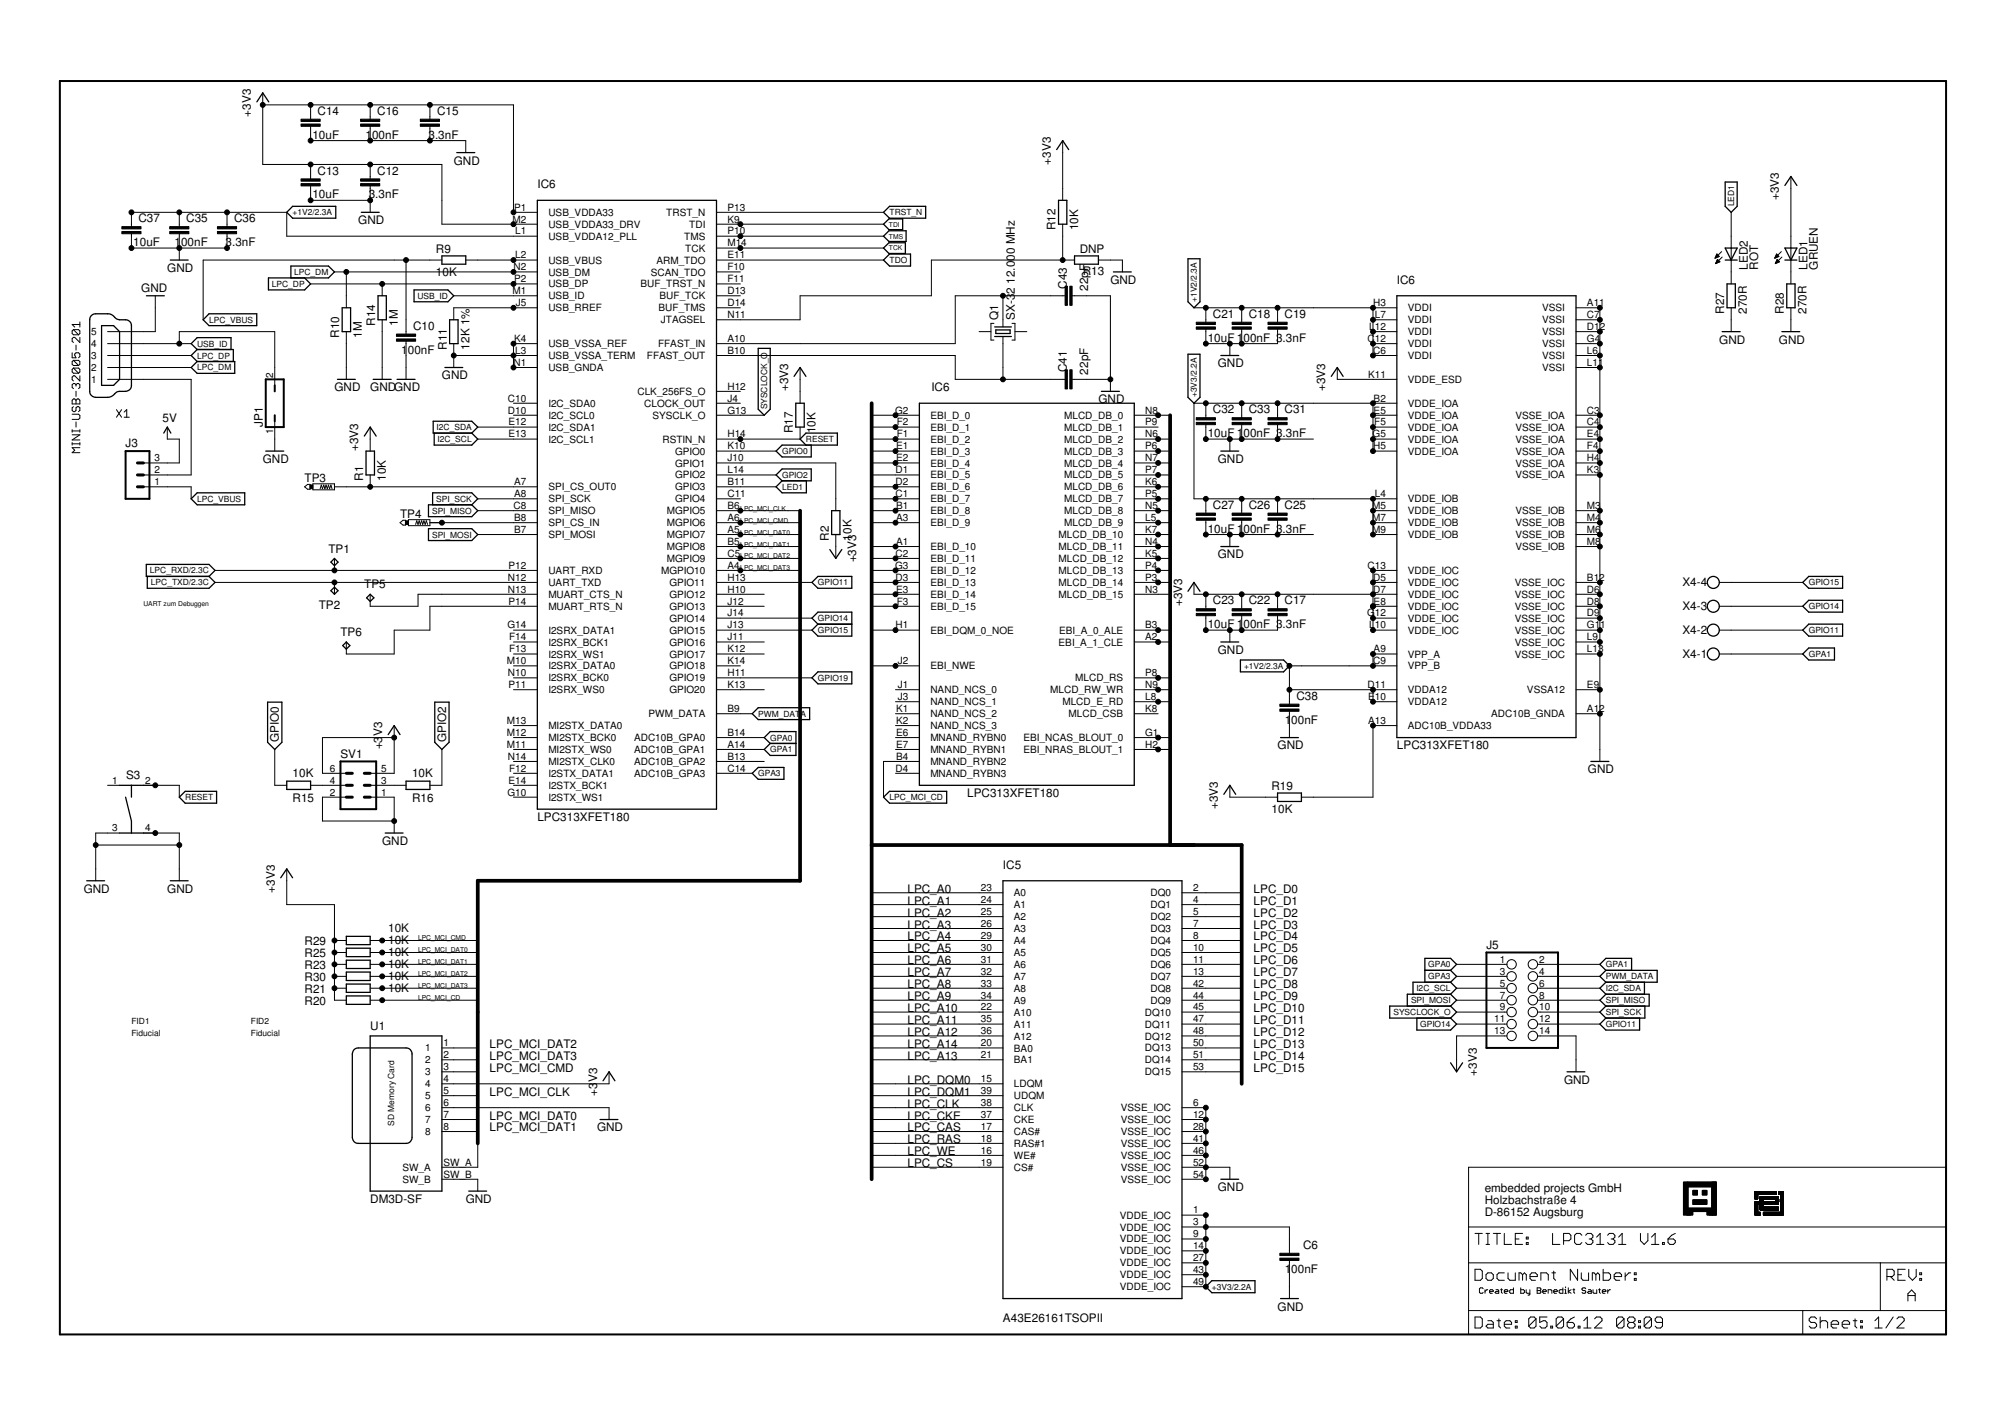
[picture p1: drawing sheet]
<svg xmlns="http://www.w3.org/2000/svg" width="297mm" height="210mm" viewBox="0 0 297 210" stroke-linecap="round" stroke-linejoin="round" font-family="sans-serif">
<defs><g id="words">
<g font-size="1.7">
<text x="37.2" y="17.3" transform="rotate(-90 37.2 17.3)">+3V3</text>
<text x="47.1" y="17">C14</text>
<text x="55.9" y="17">C16</text>
<text x="64.7" y="17">C15</text>
<text x="46.3" y="20.6">10uF</text>
<text x="54.1" y="20.6">100nF</text>
<text x="63.5" y="20.6">3.3nF</text>
<text x="46.3" y="29.4">10uF</text>
<text x="47.1" y="25.9">C13</text>
<text x="54.6" y="29.4">3.3nF</text>
<text x="55.9" y="25.9">C12</text>
<text x="67.2" y="24.4">GND</text>
<text x="79.6" y="27.9">IC6</text>
<text x="155.7" y="24.4" transform="rotate(-90 155.7 24.4)">+3V3</text>
<text x="263.5" y="29.7" transform="rotate(-90 263.5 29.7)">+3V3</text>
<text x="20.5" y="32.9">C37</text>
<text x="27.6" y="32.9">C35</text>
<text x="34.7" y="32.9">C36</text>
<text x="53.1" y="33.2">GND</text>
<text x="156.4" y="34.1" transform="rotate(-90 156.4 34.1)">R12</text>
<text x="159.7" y="34.1" transform="rotate(-90 159.7 34.1)">10K</text>
<text x="19.7" y="36.5">10uF</text>
<text x="24.8" y="40.3">GND</text>
<text x="25.8" y="36.5">100nF</text>
<text x="33.4" y="36.5">3.3nF</text>
<text x="64.6" y="40.8">10K</text>
<text x="64.6" y="37.5">R9</text>
<text x="160" y="37.4">DNP</text>
<text x="160.4" y="40.8">R13</text>
<text x="258.9" y="39.9" transform="rotate(-90 258.9 39.9)">LED2</text>
<text x="260.5" y="39.9" transform="rotate(-90 260.5 39.9)">ROT</text>
<text x="267.8" y="39.9" transform="rotate(-90 267.8 39.9)">LED1</text>
<text x="269.3" y="39.9" transform="rotate(-90 269.3 39.9)">GRUEN</text>
<text x="20.9" y="43.3">GND</text>
<text x="147.9" y="47.4" transform="rotate(-90 147.9 47.4)">Q1</text>
<text x="150.4" y="47.4" transform="rotate(-90 150.4 47.4)">SX-3</text>
<text x="150.4" y="43.5" transform="rotate(-90 150.4 43.5)">2</text>
<text x="150.4" y="42" transform="rotate(-90 150.4 42)">12.000 MHz</text>
<text x="158" y="42.8" transform="rotate(-90 158 42.8)">C43</text>
<text x="161.2" y="43.1" transform="rotate(-90 161.2 43.1)">22pF</text>
<text x="164.5" y="42.1">GND</text>
<text x="179.7" y="47.1">C21</text>
<text x="185" y="47.1">C18</text>
<text x="190.3" y="47.1">C19</text>
<text x="207" y="42.1">IC6</text>
<text x="255.4" y="46.5" transform="rotate(-90 255.4 46.5)">R27</text>
<text x="258.8" y="46.5" transform="rotate(-90 258.8 46.5)">270R</text>
<text x="264.3" y="46.5" transform="rotate(-90 264.3 46.5)">R28</text>
<text x="267.6" y="46.5" transform="rotate(-90 267.6 46.5)">270R</text>
<text x="50.3" y="50" transform="rotate(-90 50.3 50)">R10</text>
<text x="53.6" y="50" transform="rotate(-90 53.6 50)">1M</text>
<text x="55.6" y="48.2" transform="rotate(-90 55.6 48.2)">R14</text>
<text x="58.9" y="48.2" transform="rotate(-90 58.9 48.2)">1M</text>
<text x="59.4" y="52.4">100nF</text>
<text x="61.2" y="48.9">C10</text>
<text x="66.2" y="51.8" transform="rotate(-90 66.2 51.8)">R11</text>
<text x="69.5" y="51.8" transform="rotate(-90 69.5 51.8)">12K 1%</text>
<text x="178.9" y="50.6">10uF 100nF 3.3nF</text>
<text x="254.7" y="50.9">GND</text>
<text x="263.5" y="50.9">GND</text>
<text x="49.5" y="58">GND</text>
<text x="54.9" y="58">GNDGND</text>
<text x="65.5" y="56.2">GND</text>
<text x="116.8" y="58" transform="rotate(-90 116.8 58)">+3V3</text>
<text x="138" y="58">IC6</text>
<text x="158" y="55.2" transform="rotate(-90 158 55.2)">C41</text>
<text x="161.2" y="55.5" transform="rotate(-90 161.2 55.5)">22pF</text>
<text x="162.7" y="59.7">GND</text>
<text x="180.4" y="54.4">GND</text>
<text x="196.3" y="58" transform="rotate(-90 196.3 58)">+3V3</text>
<text x="24.1" y="62.6">5V</text>
<text x="38.9" y="63.3" transform="rotate(-90 38.9 63.3)">JP1</text>
<text x="117.5" y="64.2" transform="rotate(-90 117.5 64.2)">R17</text>
<text x="120.8" y="64.2" transform="rotate(-90 120.8 64.2)">10K</text>
<text x="178.9" y="64.8">10uF 100nF 3.3nF</text>
<text x="179.7" y="61.2">C32</text>
<text x="185" y="61.2">C33</text>
<text x="190.3" y="61.2">C31</text>
<text x="18.6" y="66.3">J3</text>
<text x="38.9" y="68.6">GND</text>
<text x="45.1" y="71.4">TP3</text>
<text x="53.1" y="66.8" transform="rotate(-90 53.1 66.8)">+3V3</text>
<text x="53.8" y="71.2" transform="rotate(-90 53.8 71.2)">R1</text>
<text x="57.2" y="71.2" transform="rotate(-90 57.2 71.2)">10K</text>
<text x="180.4" y="68.6">GND</text>
<text x="59.3" y="76.7">TP4</text>
<text x="179.7" y="75.4">C27</text>
<text x="185" y="75.4">C26</text>
<text x="190.3" y="75.4">C25</text>
<text x="48.7" y="81.8">TP1</text>
<text x="122.8" y="80.1" transform="rotate(-90 122.8 80.1)">R2</text>
<text x="126.1" y="80.1" transform="rotate(-90 126.1 80.1)">10K</text>
<text x="126.8" y="83.3" transform="rotate(-90 126.8 83.3)">+3V3</text>
<text x="178.9" y="78.9">10uF 100nF 3.3nF</text>
<text x="180.4" y="82.7">GND</text>
<text x="54" y="87.1">TP5</text>
<text x="175.1" y="89.8" transform="rotate(-90 175.1 89.8)">+3V3</text>
<text x="179.7" y="89.5">C23</text>
<text x="185" y="89.5">C22</text>
<text x="190.3" y="89.5">C17</text>
<text x="249.3" y="86.9">X4-4</text>
<text x="47.2" y="90.1">TP2</text>
<text x="50.4" y="94.2">TP6</text>
<text x="178.9" y="93.1">10uF 100nF 3.3nF</text>
<text x="249.3" y="93.9">X4-2</text>
<text x="249.3" y="90.4">X4-3</text>
<text x="180.4" y="96.9">GND</text>
<text x="249.3" y="97.5">X4-1</text>
<text x="190.3" y="107.2">100nF</text>
<text x="192.1" y="103.7">C38</text>
<text x="41.3" y="110" transform="rotate(-90 41.3 110)">GPIO0</text>
<text x="50.4" y="112.3">SV1</text>
<text x="56.6" y="111" transform="rotate(-90 56.6 111)">+3</text>
<text x="56.6" y="109" transform="rotate(-90 56.6 109)">V3</text>
<text x="66.1" y="110" transform="rotate(-90 66.1 110)">GPIO2</text>
<text x="189.3" y="111">GND</text>
<text x="207" y="111">LPC313XFET180</text>
<text x="18.7" y="115.3">S3</text>
<text x="43.4" y="115.1">10K</text>
<text x="43.4" y="118.8">R15</text>
<text x="61" y="115.1">10K</text>
<text x="61" y="118.8">R16</text>
<text x="143.3" y="118.1">LPC313XFET180</text>
<text x="180.4" y="119.9" transform="rotate(-90 180.4 119.9)">+3V3</text>
<text x="188.4" y="117.1">R19</text>
<text x="235.2" y="114.6">GND</text>
<text x="56.6" y="125.2">GND</text>
<text x="79.6" y="121.6">LPC313XFET180</text>
<text x="188.4" y="120.4">10K</text>
<text x="148.6" y="128.7">IC5</text>
<text x="12.4" y="132.2">GND</text>
<text x="24.8" y="132.2">GND</text>
<text x="40.7" y="132.2" transform="rotate(-90 40.7 132.2)">+3V3</text>
<text x="134.4" y="135.8">LPC_A2</text>
<text x="134.4" y="137.5">LPC_A3</text>
<text x="134.4" y="132.2">LPC_A0</text>
<text x="134.4" y="134">LPC_A1</text>
<text x="185.7" y="132.2">LPC_D0</text>
<text x="185.7" y="134">LPC_D1</text>
<text x="185.7" y="135.8">LPC_D2</text>
<text x="185.7" y="137.5">LPC_D3</text>
<text x="45.1" y="140">R29</text>
<text x="45.1" y="141.8">R25</text>
<text x="45.1" y="143.6">R23</text>
<text x="57.5" y="138.1">10K</text>
<text x="57.5" y="139.8">10K</text>
<text x="57.5" y="141.6">10K</text>
<text x="57.5" y="143.4">10K</text>
<text x="134.4" y="139.3">LPC_A4</text>
<text x="134.4" y="141.1">LPC_A5</text>
<text x="134.4" y="142.9">LPC_A6</text>
<text x="185.7" y="139.3">LPC_D4</text>
<text x="185.7" y="142.9">LPC_D6</text>
<text x="185.7" y="141.1">LPC_D5</text>
<text x="220.2" y="140.6">J5</text>
<text x="45.1" y="145.3">R30</text>
<text x="45.1" y="147.1">R21</text>
<text x="45.1" y="148.9">R20</text>
<text x="57.5" y="145.2">10K</text>
<text x="57.5" y="146.9">10K</text>
<text x="134.4" y="144.6">LPC_A7</text>
<text x="134.4" y="146.4">LPC_A8</text>
<text x="134.4" y="148.2">LPC_A9</text>
<text x="134.4" y="149.9">LPC_A10</text>
<text x="185.7" y="144.6">LPC_D7</text>
<text x="185.7" y="146.4">LPC_D8</text>
<text x="185.7" y="148.2">LPC_D9</text>
<text x="185.7" y="149.9">LPC_D10</text>
<text x="54.9" y="152.6">U1</text>
<text x="72.5" y="155.2">LPC_MCI_DAT2</text>
<text x="134.4" y="151.7">LPC_A11</text>
<text x="134.4" y="153.5">LPC_A12</text>
<text x="134.4" y="155.2">LPC_A14</text>
<text x="185.7" y="151.7">LPC_D11</text>
<text x="185.7" y="153.5">LPC_D12</text>
<text x="185.7" y="155.2">LPC_D13</text>
<text x="72.5" y="158.8">LPC_MCI_CMD</text>
<text x="72.5" y="157">LPC_MCI_DAT3</text>
<text x="88.5" y="160.3" transform="rotate(-90 88.5 160.3)">V3</text>
<text x="134.4" y="157">LPC_A13</text>
<text x="134.4" y="160.5">LPC_DQM0</text>
<text x="185.7" y="157">LPC_D14</text>
<text x="185.7" y="158.8">LPC_D15</text>
<text x="218.8" y="159.4" transform="rotate(-90 218.8 159.4)">+3V3</text>
<text x="231.7" y="160.5">GND</text>
<text x="72.5" y="162.3">LPC_MCI_CLK</text>
<text x="72.5" y="165.8">LPC_MCI_DAT0</text>
<text x="72.5" y="167.6">LPC_MCI_DAT1</text>
<text x="88.5" y="162.3" transform="rotate(-90 88.5 162.3)">+3</text>
<text x="88.5" y="167.6">GND</text>
<text x="134.4" y="164.1">LPC_CLK</text>
<text x="134.4" y="162.3">LPC_DQM1</text>
<text x="134.4" y="165.8">LPC_CKE</text>
<text x="134.4" y="167.6">LPC_CAS</text>
<text x="134.4" y="172.9">LPC_CS</text>
<text x="134.4" y="169.4">LPC_RAS</text>
<text x="134.4" y="171.1">LPC_WE</text>
<text x="54.9" y="178.2">DM3D-SF</text>
<text x="69" y="178.2">GND</text>
<text x="180.4" y="176.5">GND</text>
<text x="220" y="176.5">embedded projects GmbH</text>
<text x="220" y="178.3">Holzbachstraße 4</text>
<text x="193.1" y="185">C6</text>
<text x="220" y="180.1">D-86152 Augsburg</text>
<text x="190.3" y="188.6">100nF</text>
<text x="148.6" y="195.9">A43E26161TSOPII</text>
<text x="189.3" y="194.1">GND</text>
</g>
<g font-size="1.5">
<text x="75.9" y="33">M2</text>
<text x="76.2" y="31.2">P1</text>
<text x="76.3" y="34.7">L1</text>
<text x="81.2" y="35.5">USB_VDDA12_PLL</text>
<text x="81.2" y="32">USB_VDDA33</text>
<text x="81.2" y="33.7">USB_VDDA33_DRV</text>
<text x="98.7" y="32">TRST_N</text>
<text x="101.4" y="35.5">TMS</text>
<text x="102.1" y="33.7">TDI</text>
<text x="107.8" y="33">K9</text>
<text x="107.8" y="34.7">P10</text>
<text x="107.8" y="31.2">P13</text>
<text x="76.1" y="40">N2</text>
<text x="76.2" y="41.8">P2</text>
<text x="76.3" y="38.3">L2</text>
<text x="81.2" y="40.8">USB_DM</text>
<text x="81.2" y="39">USB_VBUS</text>
<text x="96.4" y="40.8">SCAN_TDO</text>
<text x="97.3" y="39">ARM_TDO</text>
<text x="101.5" y="37.3">TCK</text>
<text x="107.8" y="38.3">E11</text>
<text x="107.8" y="41.8">F11</text>
<text x="107.8" y="40">F10</text>
<text x="107.8" y="36.5">M14</text>
<text x="75.9" y="43.6">M1</text>
<text x="76.4" y="45.3">J5</text>
<text x="81.2" y="42.6">USB_DP</text>
<text x="81.2" y="44.4">USB_ID</text>
<text x="81.2" y="46.1">USB_RREF</text>
<text x="94.9" y="42.6">BUF_TRST_N</text>
<text x="97.6" y="46.1">BUF_TMS</text>
<text x="97.7" y="44.4">BUF_TCK</text>
<text x="97.9" y="47.9">JTAGSEL</text>
<text x="107.8" y="43.6">D13</text>
<text x="107.8" y="45.3">D14</text>
<text x="107.8" y="47.1">N11</text>
<text x="203.4" y="45.3">H3</text>
<text x="203.7" y="47.1">L7</text>
<text x="208.6" y="46.1">VDDI</text>
<text x="208.6" y="47.9">VDDI</text>
<text x="228.5" y="46.1">VSSI</text>
<text x="228.5" y="47.9">VSSI</text>
<text x="235.1" y="45.3">A11</text>
<text x="235.1" y="47.1">C7</text>
<text x="13.5" y="53.2">3</text>
<text x="13.5" y="51.4">4</text>
<text x="13.5" y="49.7">5</text>
<text x="76.2" y="50.6">K4</text>
<text x="76.3" y="52.4">L3</text>
<text x="81.2" y="51.4">USB_VSSA_REF</text>
<text x="81.2" y="53.2">USB_VSSA_TERM</text>
<text x="95.8" y="53.2">FFAST_OUT</text>
<text x="97.5" y="51.4">FFAST_IN</text>
<text x="107.8" y="50.6">A10</text>
<text x="107.8" y="52.4">B10</text>
<text x="202.6" y="50.6">C12</text>
<text x="202.8" y="48.9">L12</text>
<text x="203.4" y="52.4">C6</text>
<text x="208.6" y="49.7">VDDI</text>
<text x="208.6" y="51.4">VDDI</text>
<text x="208.6" y="53.2">VDDI</text>
<text x="228.5" y="49.7">VSSI</text>
<text x="228.5" y="51.4">VSSI</text>
<text x="228.5" y="53.2">VSSI</text>
<text x="235.1" y="48.9">D12</text>
<text x="235.1" y="50.6">G4</text>
<text x="235.1" y="52.4">L6</text>
<text x="13.5" y="56.7">1</text>
<text x="13.5" y="55">2</text>
<text x="40.5" y="56" transform="rotate(-90 40.5 56)">2</text>
<text x="75.3" y="59.5">C10</text>
<text x="76.1" y="54.2">N1</text>
<text x="81.2" y="55">USB_GNDA</text>
<text x="94.4" y="58.5">CLK_256FS_O</text>
<text x="107.8" y="57.7">H12</text>
<text x="107.8" y="59.5">J4</text>
<text x="202.7" y="56">K11</text>
<text x="203.5" y="59.5">B2</text>
<text x="208.6" y="56.7">VDDE_ESD</text>
<text x="228.5" y="55">VSSI</text>
<text x="235.1" y="54.2">L11</text>
<text x="40.5" y="64.3" transform="rotate(-90 40.5 64.3)">1</text>
<text x="75.3" y="61.3">D10</text>
<text x="75.3" y="64.8">E13</text>
<text x="75.3" y="63">E12</text>
<text x="81.2" y="62">I2C_SCL0</text>
<text x="81.2" y="65.6">I2C_SCL1</text>
<text x="81.2" y="60.3">I2C_SDA0</text>
<text x="81.2" y="63.8">I2C_SDA1</text>
<text x="95.4" y="60.3">CLOCK_OUT</text>
<text x="96.7" y="62">SYSCLK_O</text>
<text x="98.1" y="65.6">RSTIN_N</text>
<text x="107.8" y="64.8">H14</text>
<text x="107.8" y="61.3">G13</text>
<text x="132.6" y="61.3">G2</text>
<text x="132.8" y="63">F2</text>
<text x="132.8" y="64.8">F1</text>
<text x="137.8" y="62">EBI_D_0</text>
<text x="137.8" y="63.8">EBI_D_1</text>
<text x="137.8" y="65.6">EBI_D_2</text>
<text x="157.7" y="62">MLCD_DB_0</text>
<text x="157.7" y="63.8">MLCD_DB_1</text>
<text x="157.7" y="65.6">MLCD_DB_2</text>
<text x="169.7" y="61.3">N8</text>
<text x="169.7" y="63">P9</text>
<text x="169.7" y="64.8">N6</text>
<text x="203.4" y="64.8">G5</text>
<text x="203.5" y="61.3">E5</text>
<text x="203.6" y="63">F5</text>
<text x="208.6" y="60.3">VDDE_IOA</text>
<text x="208.6" y="62">VDDE_IOA</text>
<text x="208.6" y="63.8">VDDE_IOA</text>
<text x="208.6" y="65.6">VDDE_IOA</text>
<text x="224.5" y="62">VSSE_IOA</text>
<text x="224.5" y="63.8">VSSE_IOA</text>
<text x="224.5" y="65.6">VSSE_IOA</text>
<text x="235.1" y="61.3">C3</text>
<text x="235.1" y="63">C4</text>
<text x="235.1" y="64.8">E4</text>
<text x="22.9" y="71.9">1</text>
<text x="22.9" y="70.1">2</text>
<text x="22.9" y="68.3">3</text>
<text x="76.2" y="71.9">A7</text>
<text x="100" y="67.3">GPIO0</text>
<text x="100" y="69.1">GPIO1</text>
<text x="100" y="70.9">GPIO2</text>
<text x="107.8" y="66.6">K10</text>
<text x="107.8" y="68.3">J10</text>
<text x="107.8" y="70.1">L14</text>
<text x="107.8" y="71.9">B11</text>
<text x="132.7" y="70.1">D1</text>
<text x="132.7" y="71.9">D2</text>
<text x="132.8" y="66.6">E1</text>
<text x="132.8" y="68.3">E2</text>
<text x="137.8" y="67.3">EBI_D_3</text>
<text x="137.8" y="69.1">EBI_D_4</text>
<text x="137.8" y="70.9">EBI_D_5</text>
<text x="157.7" y="67.3">MLCD_DB_3</text>
<text x="157.7" y="69.1">MLCD_DB_4</text>
<text x="157.7" y="70.9">MLCD_DB_5</text>
<text x="169.7" y="66.6">P6</text>
<text x="169.7" y="68.3">N7</text>
<text x="169.7" y="70.1">P7</text>
<text x="169.7" y="71.9">K6</text>
<text x="203.4" y="66.6">H5</text>
<text x="208.6" y="67.3">VDDE_IOA</text>
<text x="224.5" y="67.3">VSSE_IOA</text>
<text x="224.5" y="69.1">VSSE_IOA</text>
<text x="224.5" y="70.9">VSSE_IOA</text>
<text x="235.1" y="66.6">F4</text>
<text x="235.1" y="68.3">H4</text>
<text x="235.1" y="70.1">K3</text>
<text x="76.1" y="75.4">C8</text>
<text x="76.2" y="77.2">B8</text>
<text x="76.2" y="73.6">A8</text>
<text x="81.2" y="78">SPI_CS_IN</text>
<text x="81.2" y="72.6">SPI_CS_OUT0</text>
<text x="81.2" y="76.2">SPI_MISO</text>
<text x="81.2" y="74.4">SPI_SCK</text>
<text x="98.8" y="76.2">MGPIO5</text>
<text x="98.8" y="78">MGPIO6</text>
<text x="100" y="72.6">GPIO3</text>
<text x="100" y="74.4">GPIO4</text>
<text x="107.8" y="73.6">C11</text>
<text x="107.8" y="75.4">B6</text>
<text x="107.8" y="77.2">A6</text>
<text x="132.7" y="73.6">C1</text>
<text x="132.8" y="75.4">B1</text>
<text x="132.8" y="77.2">A3</text>
<text x="137.8" y="72.6">EBI_D_6</text>
<text x="137.8" y="74.4">EBI_D_7</text>
<text x="137.8" y="76.2">EBI_D_8</text>
<text x="137.8" y="78">EBI_D_9</text>
<text x="157.7" y="72.6">MLCD_DB_6</text>
<text x="157.7" y="74.4">MLCD_DB_7</text>
<text x="157.7" y="76.2">MLCD_DB_8</text>
<text x="157.7" y="78">MLCD_DB_9</text>
<text x="169.7" y="73.6">P5</text>
<text x="169.7" y="75.4">N5</text>
<text x="169.7" y="77.2">L5</text>
<text x="203.3" y="75.4">M5</text>
<text x="203.3" y="77.2">M7</text>
<text x="203.7" y="73.6">L4</text>
<text x="208.6" y="74.4">VDDE_IOB</text>
<text x="208.6" y="76.2">VDDE_IOB</text>
<text x="208.6" y="78">VDDE_IOB</text>
<text x="224.5" y="76.2">VSSE_IOB</text>
<text x="224.5" y="78">VSSE_IOB</text>
<text x="235.1" y="75.4">M3</text>
<text x="235.1" y="77.2">M4</text>
<text x="76.2" y="78.9">B7</text>
<text x="81.2" y="79.7">SPI_MOSI</text>
<text x="98.8" y="79.7">MGPIO7</text>
<text x="98.8" y="81.5">MGPIO8</text>
<text x="98.8" y="83.3">MGPIO9</text>
<text x="107.8" y="78.9">A5</text>
<text x="107.8" y="80.7">B5</text>
<text x="107.8" y="82.5">C5</text>
<text x="132.7" y="82.5">C2</text>
<text x="132.8" y="80.7">A1</text>
<text x="137.8" y="81.5">EBI_D_10</text>
<text x="137.8" y="83.3">EBI_D_11</text>
<text x="156.8" y="79.7">MLCD_DB_10</text>
<text x="156.8" y="81.5">MLCD_DB_11</text>
<text x="156.8" y="83.3">MLCD_DB_12</text>
<text x="169.7" y="78.9">K7</text>
<text x="169.7" y="80.7">N4</text>
<text x="169.7" y="82.5">K5</text>
<text x="203.3" y="78.9">M9</text>
<text x="208.6" y="79.7">VDDE_IOB</text>
<text x="224.5" y="79.7">VSSE_IOB</text>
<text x="224.5" y="81.5">VSSE_IOB</text>
<text x="235.1" y="78.9">M6</text>
<text x="235.1" y="80.7">M8</text>
<text x="75.3" y="87.8">N13</text>
<text x="75.3" y="86">N12</text>
<text x="75.3" y="89.6">P14</text>
<text x="75.3" y="84.2">P12</text>
<text x="81.2" y="88.6">MUART_CTS_N</text>
<text x="81.2" y="85">UART_RXD</text>
<text x="81.2" y="86.8">UART_TXD</text>
<text x="98" y="85">MGPIO10</text>
<text x="99.2" y="86.8">GPIO11</text>
<text x="99.2" y="88.6">GPIO12</text>
<text x="107.8" y="86">H13</text>
<text x="107.8" y="87.8">H10</text>
<text x="107.8" y="89.6">J12</text>
<text x="107.8" y="84.2">A4</text>
<text x="132.6" y="84.2">G3</text>
<text x="132.7" y="86">D3</text>
<text x="132.8" y="87.8">E3</text>
<text x="132.8" y="89.6">F3</text>
<text x="137.8" y="85">EBI_D_12</text>
<text x="137.8" y="86.8">EBI_D_13</text>
<text x="137.8" y="88.6">EBI_D_14</text>
<text x="156.8" y="85">MLCD_DB_13</text>
<text x="156.8" y="86.8">MLCD_DB_14</text>
<text x="156.8" y="88.6">MLCD_DB_15</text>
<text x="169.7" y="84.2">P4</text>
<text x="169.7" y="86">P3</text>
<text x="169.7" y="87.8">N3</text>
<text x="202.6" y="84.2">C13</text>
<text x="203.4" y="86">D5</text>
<text x="203.4" y="87.8">D7</text>
<text x="203.5" y="89.6">E8</text>
<text x="208.6" y="85">VDDE_IOC</text>
<text x="208.6" y="86.8">VDDE_IOC</text>
<text x="208.6" y="88.6">VDDE_IOC</text>
<text x="224.4" y="86.8">VSSE_IOC</text>
<text x="224.4" y="88.6">VSSE_IOC</text>
<text x="235.1" y="86">B12</text>
<text x="235.1" y="87.8">D6</text>
<text x="235.1" y="89.6">D8</text>
<text x="75.2" y="93.1">G14</text>
<text x="75.4" y="94.9">F14</text>
<text x="81.2" y="95.6">I2SRX_BCK1</text>
<text x="81.2" y="93.9">I2SRX_DATA1</text>
<text x="81.2" y="90.3">MUART_RTS_N</text>
<text x="99.2" y="90.3">GPIO13</text>
<text x="99.2" y="92.1">GPIO14</text>
<text x="99.2" y="93.9">GPIO15</text>
<text x="99.2" y="95.6">GPIO16</text>
<text x="107.8" y="91.3">J14</text>
<text x="107.8" y="93.1">J13</text>
<text x="107.8" y="94.9">J11</text>
<text x="132.7" y="93.1">H1</text>
<text x="137.8" y="93.9">EBI_DQM_0_NOE</text>
<text x="137.8" y="90.3">EBI_D_15</text>
<text x="156.8" y="95.6">EBI_A_1_CLE</text>
<text x="156.9" y="93.9">EBI_A_0_ALE</text>
<text x="169.7" y="93.1">B3</text>
<text x="169.7" y="94.9">A2</text>
<text x="202.5" y="91.3">G12</text>
<text x="202.8" y="93.1">L10</text>
<text x="208.6" y="90.3">VDDE_IOC</text>
<text x="208.6" y="92.1">VDDE_IOC</text>
<text x="208.6" y="93.9">VDDE_IOC</text>
<text x="224.4" y="90.3">VSSE_IOC</text>
<text x="224.4" y="92.1">VSSE_IOC</text>
<text x="224.4" y="93.9">VSSE_IOC</text>
<text x="224.4" y="95.6">VSSE_IOC</text>
<text x="235.1" y="91.3">D9</text>
<text x="235.1" y="93.1">G11</text>
<text x="235.1" y="94.9">L9</text>
<text x="75.1" y="98.4">M10</text>
<text x="75.3" y="100.2">N10</text>
<text x="75.3" y="101.9">P11</text>
<text x="75.4" y="96.6">F13</text>
<text x="81.2" y="100.9">I2SRX_BCK0</text>
<text x="81.2" y="99.2">I2SRX_DATA0</text>
<text x="81.2" y="97.4">I2SRX_WS1</text>
<text x="99.2" y="97.4">GPIO17</text>
<text x="99.2" y="99.2">GPIO18</text>
<text x="99.2" y="100.9">GPIO19</text>
<text x="107.8" y="96.6">K12</text>
<text x="107.8" y="98.4">K14</text>
<text x="107.8" y="100.2">H11</text>
<text x="107.8" y="101.9">K13</text>
<text x="133" y="98.4">J2</text>
<text x="133" y="101.9">J1</text>
<text x="137.8" y="99.2">EBI_NWE</text>
<text x="159.3" y="100.9">MLCD_RS</text>
<text x="169.7" y="100.2">P8</text>
<text x="169.7" y="101.9">N9</text>
<text x="202.6" y="101.9">D11</text>
<text x="203.4" y="98.4">C9</text>
<text x="203.5" y="96.6">A9</text>
<text x="208.6" y="97.4">VPP_A</text>
<text x="208.6" y="99.2">VPP_B</text>
<text x="224.4" y="97.4">VSSE_IOC</text>
<text x="235.1" y="101.9">E9</text>
<text x="235.1" y="96.6">L13</text>
<text x="75.1" y="107.2">M13</text>
<text x="81.2" y="102.7">I2SRX_WS0</text>
<text x="96.1" y="106.2">PWM_DATA</text>
<text x="99.2" y="102.7">GPIO20</text>
<text x="107.8" y="105.5">B9</text>
<text x="132.8" y="105.5">K1</text>
<text x="132.8" y="107.2">K2</text>
<text x="133" y="103.7">J3</text>
<text x="137.8" y="102.7">NAND_NCS_0</text>
<text x="137.8" y="104.5">NAND_NCS_1</text>
<text x="137.8" y="106.2">NAND_NCS_2</text>
<text x="155.6" y="102.7">MLCD_RW_WR</text>
<text x="157.4" y="104.5">MLCD_E_RD</text>
<text x="158.3" y="106.2">MLCD_CSB</text>
<text x="169.7" y="105.5">K8</text>
<text x="169.7" y="103.7">L8</text>
<text x="202.7" y="107.2">A13</text>
<text x="202.7" y="103.7">E10</text>
<text x="208.6" y="102.7">VDDA12</text>
<text x="208.6" y="104.5">VDDA12</text>
<text x="220.9" y="106.2">ADC10B_GNDA</text>
<text x="226.2" y="102.7">VSSA12</text>
<text x="235.1" y="105.5">A12</text>
<text x="75.1" y="109">M12</text>
<text x="75.1" y="110.8">M11</text>
<text x="75.3" y="112.5">N14</text>
<text x="81.2" y="109.8">MI2STX_BCK0</text>
<text x="81.2" y="113.3">MI2STX_CLK0</text>
<text x="81.2" y="108">MI2STX_DATA0</text>
<text x="81.2" y="111.6">MI2STX_WS0</text>
<text x="93.9" y="109.8">ADC10B_GPA0</text>
<text x="93.9" y="111.5">ADC10B_GPA1</text>
<text x="93.9" y="113.3">ADC10B_GPA2</text>
<text x="107.8" y="109">B14</text>
<text x="107.8" y="110.8">A14</text>
<text x="107.8" y="112.5">B13</text>
<text x="132.8" y="109">E6</text>
<text x="132.8" y="110.8">E7</text>
<text x="132.8" y="112.5">B4</text>
<text x="137.8" y="109.8">MNAND_RYBN0</text>
<text x="137.8" y="111.6">MNAND_RYBN1</text>
<text x="137.8" y="113.3">MNAND_RYBN2</text>
<text x="137.8" y="108">NAND_NCS_3</text>
<text x="151.6" y="109.8">EBI_NCAS_BLOUT_0</text>
<text x="151.6" y="111.5">EBI_NRAS_BLOUT_1</text>
<text x="169.7" y="109">G1</text>
<text x="169.7" y="110.8">H2</text>
<text x="208.6" y="108">ADC10B_VDDA33</text>
<text x="16.6" y="116.1">1</text>
<text x="21.5" y="116.1">2</text>
<text x="48.9" y="117.8">2</text>
<text x="48.9" y="116.1">4</text>
<text x="48.9" y="114.3">6</text>
<text x="56.5" y="117.8">1</text>
<text x="56.5" y="116.1">3</text>
<text x="56.5" y="114.3">5</text>
<text x="75.2" y="117.8">G10</text>
<text x="75.3" y="116.1">E14</text>
<text x="75.4" y="114.3">F12</text>
<text x="81.2" y="116.9">I2STX_BCK1</text>
<text x="81.2" y="115.1">I2STX_DATA1</text>
<text x="81.2" y="118.6">I2STX_WS1</text>
<text x="93.9" y="115.1">ADC10B_GPA3</text>
<text x="107.8" y="114.3">C14</text>
<text x="132.7" y="114.3">D4</text>
<text x="137.8" y="115.1">MNAND_RYBN3</text>
<text x="16.6" y="123.2">3</text>
<text x="21.5" y="123.2">4</text>
<text x="145.3" y="132">23</text>
<text x="176.7" y="132">2</text>
<text x="145.3" y="133.8">24</text>
<text x="145.3" y="135.5">25</text>
<text x="145.3" y="137.3">26</text>
<text x="150.2" y="132.8">A0</text>
<text x="150.2" y="134.5">A1</text>
<text x="150.2" y="136.3">A2</text>
<text x="170.4" y="132.8">DQ0</text>
<text x="170.4" y="134.5">DQ1</text>
<text x="170.4" y="136.3">DQ2</text>
<text x="176.7" y="133.8">4</text>
<text x="176.7" y="135.5">5</text>
<text x="176.7" y="137.3">7</text>
<text x="145.3" y="139.1">29</text>
<text x="145.3" y="140.8">30</text>
<text x="145.3" y="142.6">31</text>
<text x="150.2" y="138.1">A3</text>
<text x="150.2" y="139.8">A4</text>
<text x="150.2" y="141.6">A5</text>
<text x="150.2" y="143.4">A6</text>
<text x="170.4" y="138.1">DQ3</text>
<text x="170.4" y="139.8">DQ4</text>
<text x="170.4" y="141.6">DQ5</text>
<text x="170.4" y="143.4">DQ6</text>
<text x="176.7" y="139.1">8</text>
<text x="176.7" y="140.8">10</text>
<text x="176.7" y="142.6">11</text>
<text x="222.2" y="142.6">1</text>
<text x="228" y="142.6">2</text>
<text x="145.3" y="144.4">32</text>
<text x="145.3" y="146.1">33</text>
<text x="145.3" y="147.9">34</text>
<text x="145.3" y="149.7">22</text>
<text x="150.2" y="145.2">A7</text>
<text x="150.2" y="146.9">A8</text>
<text x="150.2" y="148.7">A9</text>
<text x="170.4" y="145.1">DQ7</text>
<text x="170.4" y="146.9">DQ8</text>
<text x="170.4" y="148.7">DQ9</text>
<text x="176.7" y="144.4">13</text>
<text x="176.7" y="146.1">42</text>
<text x="176.7" y="147.9">44</text>
<text x="176.7" y="149.7">45</text>
<text x="222.2" y="144.4">3</text>
<text x="222.2" y="146.1">5</text>
<text x="222.2" y="147.9">7</text>
<text x="222.2" y="149.7">9</text>
<text x="228" y="144.4">4</text>
<text x="228" y="146.1">6</text>
<text x="228" y="147.9">8</text>
<text x="228" y="149.7">10</text>
<text x="63" y="155.8">1</text>
<text x="65.7" y="155">1</text>
<text x="145.3" y="151.4">35</text>
<text x="145.3" y="153.2">36</text>
<text x="145.3" y="155">20</text>
<text x="150.2" y="150.5">A10</text>
<text x="150.2" y="152.2">A11</text>
<text x="150.2" y="154">A12</text>
<text x="150.2" y="155.8">BA0</text>
<text x="169.6" y="150.5">DQ10</text>
<text x="169.6" y="152.2">DQ11</text>
<text x="169.6" y="154">DQ12</text>
<text x="169.6" y="155.8">DQ13</text>
<text x="176.7" y="151.4">47</text>
<text x="176.7" y="153.2">48</text>
<text x="176.7" y="155">50</text>
<text x="221.4" y="151.4">11</text>
<text x="221.4" y="153.2">13</text>
<text x="228" y="151.4">12</text>
<text x="228" y="153.2">14</text>
<text x="63" y="157.5">2</text>
<text x="63" y="159.3">3</text>
<text x="63" y="161.1">4</text>
<text x="65.7" y="156.8">2</text>
<text x="65.7" y="158.5">3</text>
<text x="65.7" y="160.3">4</text>
<text x="145.3" y="156.8">21</text>
<text x="145.3" y="160.3">15</text>
<text x="150.2" y="157.5">BA1</text>
<text x="150.2" y="161.1">LDQM</text>
<text x="169.6" y="157.5">DQ14</text>
<text x="169.6" y="159.3">DQ15</text>
<text x="176.7" y="156.8">51</text>
<text x="176.7" y="158.5">53</text>
<text x="63" y="162.8">5</text>
<text x="63" y="164.6">6</text>
<text x="63" y="166.4">7</text>
<text x="65.7" y="162.1">5</text>
<text x="65.7" y="163.8">6</text>
<text x="65.7" y="165.6">7</text>
<text x="65.7" y="167.4">8</text>
<text x="145.3" y="167.4">17</text>
<text x="145.3" y="165.6">37</text>
<text x="145.3" y="163.8">38</text>
<text x="145.3" y="162.1">39</text>
<text x="150.2" y="166.4">CKE</text>
<text x="150.2" y="164.6">CLK</text>
<text x="150.2" y="162.8">UDQM</text>
<text x="166.1" y="164.6">VSSE_IOC</text>
<text x="166.1" y="166.4">VSSE_IOC</text>
<text x="176.7" y="163.8">6</text>
<text x="176.7" y="165.6">12</text>
<text x="176.7" y="167.4">28</text>
<text x="59.6" y="173.4">SW_A</text>
<text x="63" y="168.1">8</text>
<text x="65.7" y="172.7">SW_A</text>
<text x="145.3" y="172.7">19</text>
<text x="145.3" y="169.1">18</text>
<text x="145.3" y="170.9">16</text>
<text x="150.2" y="168.1">CAS#</text>
<text x="150.2" y="173.4">CS#</text>
<text x="150.2" y="169.9">RAS#1</text>
<text x="150.2" y="171.7">WE#</text>
<text x="166.1" y="168.1">VSSE_IOC</text>
<text x="166.1" y="169.9">VSSE_IOC</text>
<text x="166.1" y="171.7">VSSE_IOC</text>
<text x="166.1" y="173.4">VSSE_IOC</text>
<text x="176.7" y="169.1">41</text>
<text x="176.7" y="170.9">46</text>
<text x="176.7" y="172.7">52</text>
<text x="59.6" y="175.2">SW_B</text>
<text x="65.7" y="174.4">SW_B</text>
<text x="166.1" y="175.2">VSSE_IOC</text>
<text x="176.7" y="179.7">1</text>
<text x="176.7" y="174.4">54</text>
<text x="165.9" y="180.5">VDDE_IOC</text>
<text x="165.9" y="182.3">VDDE_IOC</text>
<text x="165.9" y="184.1">VDDE_IOC</text>
<text x="165.9" y="185.8">VDDE_IOC</text>
<text x="176.7" y="181.5">3</text>
<text x="176.7" y="183.3">9</text>
<text x="176.7" y="185">14</text>
<text x="165.9" y="187.6">VDDE_IOC</text>
<text x="165.9" y="189.4">VDDE_IOC</text>
<text x="165.9" y="191.1">VDDE_IOC</text>
<text x="176.7" y="186.8">27</text>
<text x="176.7" y="188.6">43</text>
<text x="176.7" y="190.4">49</text>
</g>
<g font-size="1.2">
<text x="43.4" y="31.9">+1V2/2.3A</text>
<text x="131.8" y="31.9">TRST_N</text>
<text x="256.9" y="30.6" transform="rotate(-90 256.9 30.6)">LED1</text>
<text x="43.6" y="40.7">LPC_DM</text>
<text x="131.8" y="39">TDO</text>
<text x="31" y="47.8">LPC_VBUS</text>
<text x="40.3" y="42.5">LPC_DP</text>
<text x="61.8" y="44.3">USB_ID</text>
<text x="177.3" y="44.7" transform="rotate(-90 177.3 44.7)">+1V2/2.3A</text>
<text x="29.2" y="53.1">LPC_DP</text>
<text x="29.2" y="51.3">USB_ID</text>
<text x="29.2" y="54.9">LPC_DM</text>
<text x="177.3" y="58.9" transform="rotate(-90 177.3 58.9)">+3V3/2.2A</text>
<text x="64.7" y="63.7">I2C_SDA</text>
<text x="64.8" y="65.5">I2C_SCL</text>
<text x="113.7" y="60.6" transform="rotate(-90 113.7 60.6)">SYSCLOCK_O</text>
<text x="119.4" y="65.5">RESET</text>
<text x="115.9" y="67.3">GPIO0</text>
<text x="115.9" y="70.8">GPIO2</text>
<text x="29.2" y="74.3">LPC_VBUS</text>
<text x="64" y="76.1">SPI_MISO</text>
<text x="64.6" y="74.3">SPI_SCK</text>
<text x="115.9" y="72.6">LED1</text>
<text x="64" y="79.6">SPI_MOSI</text>
<text x="22.2" y="84.9">LPC_RXD/2.3C</text>
<text x="22.4" y="86.7">LPC_TXD/2.3C</text>
<text x="121.2" y="86.7">GPIO11</text>
<text x="268" y="86.7">GPIO15</text>
<text x="121.2" y="92">GPIO14</text>
<text x="121.2" y="93.8">GPIO15</text>
<text x="268" y="93.8">GPIO11</text>
<text x="268" y="90.2">GPIO14</text>
<text x="121.2" y="100.9">GPIO19</text>
<text x="184.3" y="99.1">+1V2/2.3A</text>
<text x="268" y="97.3">GPA1</text>
<text x="112.3" y="106.2">PWM_DAT</text>
<text x="118.6" y="106.2">A</text>
<text x="114.1" y="109.7">GPA0</text>
<text x="114.1" y="111.5">GPA1</text>
<text x="27.4" y="118.5">RESET</text>
<text x="112.3" y="115">GPA3</text>
<text x="131.8" y="118.5">LPC_MCI_CD</text>
<text x="211.6" y="143.3">GPA0</text>
<text x="237.9" y="143.3">GPA1</text>
<text x="209" y="148.6">SPI_MOSI</text>
<text x="209.8" y="146.8">I2C_SCL</text>
<text x="211.6" y="145.1">GPA3</text>
<text x="237.9" y="146.8">I2C_SDA</text>
<text x="237.9" y="145.1">PWM_DATA</text>
<text x="237.9" y="148.6">SPI_MISO</text>
<text x="19.5" y="153.5">Fiducial</text>
<text x="19.5" y="151.7">FID1</text>
<text x="37.2" y="153.5">Fiducial</text>
<text x="37.2" y="151.7">FID2</text>
<text x="206.4" y="150.4">SYSCLOCK_O</text>
<text x="210.4" y="152.1">GPIO14</text>
<text x="237.9" y="150.4">SPI_SCK</text>
<text x="237.9" y="152.1">GPIO11</text>
<text x="58.4" y="166.7" transform="rotate(-90 58.4 166.7)">SD Memory Card</text>
<text x="179.5" y="191">+3V3/2.2A</text>
</g>
<g font-size="1">
<text x="131.7" y="33.6">TDI</text>
<text x="131.7" y="35.3">TMS</text>
<text x="131.7" y="37.1">TCK</text>
<text x="109.7" y="75.7">LPC_MCI_CLK</text>
<text x="109.7" y="77.4">LPC_MCI_CMD</text>
<text x="109.7" y="79.2">LPC_MCI_DAT0</text>
<text x="109.7" y="81">LPC_MCI_DAT1</text>
<text x="109.7" y="82.7">LPC_MCI_DAT2</text>
<text x="21.2" y="89.8">UART zum Debuggen</text>
<text x="109.7" y="84.5">LPC_MCI_DAT3</text>
<text x="61.9" y="139.3">LPC_MCI_CMD</text>
<text x="61.9" y="141.1">LPC_MCI_DAT0</text>
<text x="61.9" y="142.9">LPC_MCI_DAT1</text>
<text x="61.9" y="144.6">LPC_MCI_DAT2</text>
<text x="61.9" y="146.4">LPC_MCI_DAT3</text>
<text x="61.9" y="148.2">LPC_MCI_CD</text>
</g>
</g></defs>
<g fill="#000" stroke="#000" stroke-width=".15">
<path d="M44.6 17.7h2.8v.3h-2.8zM44.6 18.4h2.8v.3h-2.8zM53.4 17.7h2.9v.3h-2.9zM53.4 18.4h2.9v.3h-2.9zM62.3 17.7h2.8v.3h-2.8zM62.3 18.4h2.8v.3h-2.8zM18.1 33.6h2.8v.3h-2.8zM18.1 34.3h2.8v.3h-2.8zM25.1 33.6h2.9v.3h-2.9zM25.1 34.3h2.9v.3h-2.9zM32.2 33.6h2.9v.3h-2.9zM32.2 34.3h2.9v.3h-2.9z"/>
<path d="M44.6 26.5h2.8v.3h-2.8zM44.6 27.2h2.8v.3h-2.8zM53.4 26.5h2.9v.3h-2.9zM53.4 27.2h2.9v.3h-2.9zM58.7 49.5h2.9v.3h-2.9zM58.7 50.2h2.9v.3h-2.9zM157.8 54.8h.3v2.8h-.3zM157.8 42.4h.3v2.8h-.3zM158.5 54.8h.3v2.8h-.3zM158.5 42.4h.3v2.8h-.3zM177.2 47.7h2.9v.4h-2.9zM177.2 48.4h2.9v.4h-2.9z"/>
<path d="M182.5 47.7h2.9v.4h-2.9zM182.5 48.4h2.9v.4h-2.9zM187.9 47.7h2.8v.4h-2.8zM187.9 48.4h2.8v.4h-2.8zM45.9 71.8h.5v.6h-.5zM60.1 77.2h.4v.5h-.4zM177.2 61.9h2.9v.3h-2.9zM177.2 62.6h2.9v.3h-2.9zM177.2 76h2.9v.3h-2.9zM177.2 76.7h2.9v.4h-2.9zM182.5 61.9h2.9v.3h-2.9zM182.5 62.6h2.9v.3h-2.9z"/>
<path d="M182.5 76h2.9v.3h-2.9zM182.5 76.7h2.9v.4h-2.9zM187.9 61.9h2.8v.3h-2.8zM187.9 62.6h2.8v.3h-2.8zM187.9 76h2.8v.3h-2.8zM187.9 76.7h2.8v.4h-2.8zM177.2 90.2h2.9v.3h-2.9zM177.2 90.9h2.9v.3h-2.9zM182.5 90.2h2.9v.3h-2.9zM182.5 90.9h2.9v.3h-2.9zM187.9 90.2h2.8v.3h-2.8zM187.9 90.9h2.8v.3h-2.8z"/>
<path d="M189.6 104.3h2.8v.3h-2.8zM189.6 105h2.8v.4h-2.8zM249.4 175.1h.7v4.9h-.7zM249.9 179.4h.5v.6h-.5zM249.9 175.1h3.8v.5h-3.8zM250.1 175.1h3.5v.7h-3.5zM250.1 179h3.5v.5h-3.5zM250.1 179.3h.7v.7h-.7zM250.8 177.7h2.1v.7h-2.1zM250.8 176.3h.7v.7h-.7zM252.2 176.3h.7v.7h-.7zM252.9 179.3h.7v.7h-.7z"/>
<path d="M253.2 179.4h.6v.6h-.6zM253.6 175.1h.7v4.9h-.7zM253.8 175.1h.5v4.9h-.5zM260 179.6h.8v.4h-.8zM260 178h.4v1.6h-.4zM260 176.5h.4v1.1h-.4zM260.4 176.5h2.7v.4h-2.7zM260.4 178h3.1v.4h-3.1zM260.8 178.8h2.7v.4h-2.7zM260.8 177.2h2.7v.4h-2.7zM260.8 177.6h.3v1.2h-.3zM261.3 179.6h2.9v.4h-2.9z"/>
<path d="M263.1 177.6h.4v.5h-.4zM263.5 176.5h.3v.4h-.3zM263.8 176.5h.4v3.1h-.4zM189.6 185.6h2.8v.4h-2.8zM189.6 186.4h2.8v.3h-2.8z"/>
</g>
<g fill="#000" stroke="#000" stroke-width=".15">
<path d="M38.9 13.8v1.7zM38.9 15.5v8.9zM46 15.5v1.8zM46 18.7v.4zM46 17.3v.4zM38.9 15.5h7.1zM54.8 15.5v1.8zM54.8 18.7v.4zM54.8 17.3v.4zM46 15.5h8.8zM63.7 15.5v1.8zM63.7 18.7v.4z"/>
<path d="M63.7 17.3v.4zM54.8 15.5h8.9zM63.7 15.5h12.4zM76.1 15.5v16zM19.5 35v1.7zM19.5 31.5v1.7zM19.5 34.6v.4zM19.5 33.2v.4zM19.5 36.7h7.1zM26.6 35v1.7zM26.6 31.5v1.7zM26.6 34.6v.4z"/>
<path d="M26.6 33.2v.4zM26.6 36.7v1.8zM19.5 31.5h7.1zM26.6 36.7h7zM30.1 38.5v8.9zM33.6 35v1.7zM33.6 31.5v1.7zM33.6 34.6v.4zM33.6 33.2v.4zM26.6 31.5h7zM42.5 31.5v3.5zM33.6 31.5h8.9z"/>
<path d="M46 19.1v1.7zM46 27.9v1.8zM46 24.4v1.7zM46 27.6v.3zM46 26.1v.4zM38.9 24.4h7.1zM46 20.8h8.8zM54.8 19.1v1.7zM54.8 27.9v1.8zM54.8 24.4v1.7zM54.8 27.6v.3zM54.8 26.1v.4z"/>
<path d="M54.8 29.7v1.8zM46 24.4h8.8zM54.8 24.4h10.7zM46 29.7h8.8zM54.8 20.8h8.9zM30.1 38.5h28.3zM58.4 38.5h1.8zM60.2 38.5v8.9zM63.7 38.5h1.8zM63.7 19.1v1.7zM60.2 38.5h3.5zM65.5 29.7v3.5z"/>
<path d="M65.5 24.4v5.3zM69 20.8v1.8zM63.7 20.8h5.3zM69 38.5h1.8zM76.1 38.5h3.5zM76.1 35h3.5zM76.1 31.5h3.5zM76.1 33.2h3.5zM42.5 35h33.6zM65.5 33.2h10.6zM70.8 38.5h5.3zM106.1 38.5h3.6z"/>
<path d="M106.1 36.7h3.6zM106.1 33.2h3.6zM106.1 35h3.6zM106.1 31.5h3.6zM109.7 31.5h21.2zM109.7 33.2h21.2zM109.7 35h21.2zM109.7 36.7h21.2zM109.7 38.5h21.2zM138 38.5h19.4zM157.4 20.8v1.8zM157.4 27.9v1.8z"/>
<path d="M157.4 33.2v1.8zM157.4 38.5h1.8zM157.4 22.6v5.3zM157.4 35v3.5zM162.7 38.5h1.8zM166.3 38.5v1.8zM164.5 38.5h1.8zM254.4 37.6l-.3 .6zM254.1 38.2h.1zM254.1 38.1h.3zM254.4 38.4l-.2 .7zM254.2 38h.4z"/>
<path d="M254.2 39h.1zM254.2 38h.5zM254.2 38.9h.3zM254.2 37.9h.4zM254.2 38.8h.4zM254.3 37.8h.2zM254.3 38.8h.5zM254.3 37.7h.1zM254.3 38.7h.4zM254.4 37.6l.3 .4zM254.4 38.6h.2zM254.4 38.5h.2z"/>
<path d="M254.4 38.4l.4 .4zM254.1 38.2l.6-.2zM254.2 39.1l.6-.3zM255.1 37.3l-1 .9zM255.1 38.1l-.9 1zM256.5 35v1.7zM256.5 36.7v1.8zM256.5 31.5v3.5zM263.2 37.6l-.3 .6zM262.9 38.2h.2zM263 38.1h.3zM263 38h.4z"/>
<path d="M263.3 38.4l-.3 .7zM263 39h.1zM263.1 38h.4zM263.1 38.9h.2zM263.1 37.9h.3zM263.1 38.8h.4zM263.1 37.8h.3zM263.1 38.8h.5zM263.2 37.7h.1zM263.2 38.7h.3zM263.2 37.6l.3 .4zM263.2 38.6h.3z"/>
<path d="M263.2 38.5h.2zM263.3 38.4l.3 .4zM262.9 38.2l.6-.2zM263 39.1l.6-.3zM262.9 38.2l1-.9zM264 38.1l-1 1zM265.3 35v1.7zM265.3 36.7v1.8zM265.3 26.1v1.8zM265.3 27.9v7.1zM10.7 59.3v.5zM10.7 59.3l.2-.2z"/>
<path d="M10.7 57v.4zM10.7 57l.2-.2zM10.7 55.9v.3zM10.7 56.2l.2 .2zM10.7 54.7v.4zM10.7 54.7l.2-.2zM10.7 53.6v.4zM10.7 53.6l.2-.2zM10.7 52.3v.7zM10.7 53h.6zM10.7 50.2v.3zM10.7 50.5l.2 .2z"/>
<path d="M10.7 49v.4zM10.7 49l.2-.2zM10.7 48.1h1.1zM10.9 59.1h.2zM10.7 57.4l.2 .2zM10.9 56.8h.2zM10.9 55.7l-.2 .2zM10.7 55.1l.2 .2zM10.9 54.5h.7zM10.7 54l.2 .1zM10.9 53.4h.7zM10.9 50l-.2 .2z"/>
<path d="M10.7 49.4l.2 .2zM10.9 48.8h.7zM11.1 59.1l.2 .2zM11.1 56.8l.2 .2zM10.9 55.7h.2zM11.1 52.5v.1zM11.3 52.3l-.2 .2zM10.9 50h.2zM10.7 48.1l.4 .3zM11.3 59.3l.2-.2zM11.3 59.3v.5zM11.3 58v.7z"/>
<path d="M11.3 57v.2zM11.5 56.8l-.2 .2zM11.1 52.6l.2 .4zM11.3 52.3h.3zM11.3 51.1v.8zM11.5 59.1h.1zM11.5 56.8h.1zM11.6 59.1l.2 .2zM11.6 56.8l.2 .2zM10.9 55.3h.7zM11.6 54.5l.2 .2zM10.9 54.5l.7 .8z"/>
<path d="M10.9 54.1h.7zM11.6 53.4l.2 .2zM10.9 53.4l.7 .7zM11.6 52.3l.2 .2zM10.9 49.6h.7zM11.6 48.8l.2 .2zM10.9 48.8l.7 .8zM10.7 59.8h1.1zM11.8 59.3v.5zM11.8 57v.4zM11.8 57.4l-.2 .2zM11.8 55.7v.7z"/>
<path d="M11.1 55.7l.7 .7zM11.8 54.7v.4zM11.8 55.1l-.2 .2zM11.8 53.6v.4zM11.8 54l-.2 .1zM11.8 52.5v.3zM11.8 52.8l-.2 .2zM11.8 50v.7zM11.1 50l.7 .7zM11.8 49v.4zM11.8 49.4l-.2 .2zM11.8 47.7v.7z"/>
<path d="M15.9 56.2h5.4zM15.9 54.4h5.4zM15.9 52.7h5.4zM15.9 50.9h5.4zM15.9 49.1h5.4zM21.3 49.1h1.7zM21.3 56.2h7zM21.3 54.4h7zM21.3 52.7h7zM21.3 50.9h5.3zM23 43.8v1.8zM23 45.6v3.5z"/>
<path d="M26.6 50.9h1.7zM26.6 49.1v1.8zM26.6 49.1h14.1zM28.3 56.2v14.2zM40.7 54.4v1.8zM40.7 56.2v.9zM40.7 49.1v5.3zM51.3 43.8v1.8zM51.3 49.1v1.8zM51.3 54.4v1.8zM51.3 50.9v3.5zM49.6 40.3h1.7z"/>
<path d="M51.3 40.3v3.5zM56.6 42.1v1.7zM56.6 47.4v1.7zM56.6 54.4v1.8zM56.6 49.1v5.3zM46 42.1h10.6zM60.2 50.9v1.8zM60.2 47.4v1.7zM60.2 50.5v.4zM60.2 49.1v.4zM60.2 54.4v1.8zM60.2 52.7v1.7z"/>
<path d="M67.2 45.6v1.8zM67.2 50.9v1.8zM67.2 52.7v1.7zM67.2 52.7h8.9zM76.1 59.7h3.5zM76.1 40.3h3.5zM76.1 42.1h3.5zM76.1 54.4h3.5zM76.1 43.8h3.5zM76.1 45.6h3.5zM76.1 50.9h3.5zM76.1 52.7h3.5z"/>
<path d="M67.2 45.6h8.9zM76.1 50.9v1.8zM76.1 52.7v1.7zM51.3 40.3h24.8zM56.6 42.1h19.5zM67.2 43.8h8.9zM106.1 43.8h3.6zM106.1 45.6h3.6zM106.1 42.1h3.6zM106.1 58h3.6zM106.1 59.7h3.6zM106.1 50.9h3.6z"/>
<path d="M106.1 52.7h3.6zM106.1 47.4h3.6zM106.1 40.3h3.6zM109.7 47.4h8.8zM118.5 58v1.7zM118.5 54.4v1.8zM118.5 56.2v1.8zM118.5 43.8v3.6zM118.5 43.8h19.5zM118.5 50.9h23zM109.7 50.9h8.8zM109.7 52.7h8.8z"/>
<path d="M138 38.5v5.3zM141.5 43.8v7.1zM118.5 52.7h23zM141.5 52.7v3.5zM145.1 49.1h1.7zM146.8 47.9v2.5zM146.8 47.9h.5zM146.8 50.4h.5zM148.6 47.4v1zM148.6 49.8v1.1zM148.6 43.8v3.6zM141.5 43.8h7.1z"/>
<path d="M148.6 50.9v3.5zM148.6 54.4v1.8zM148.6 56.2h7.1zM141.5 56.2h7.1zM149.9 47.9h.5zM150.4 47.9v2.5zM149.9 50.4h.5zM150.4 49.1h1.7zM155.7 56.2h1.7zM155.7 43.8h1.7zM148.6 43.8h7.1zM157.4 56.2h.4z"/>
<path d="M157.4 43.8h.4zM158.9 56.2h.3zM158.9 43.8h.3zM159.2 56.2h1.8zM159.2 43.8h1.8zM161 43.8h3.5zM164.5 56.2v1.8zM164.5 43.8v12.4zM161 56.2h3.5zM176.9 59.7v14.2zM178.6 49.1v1.8zM178.6 45.6v1.8z"/>
<path d="M178.6 48.8v.3zM178.6 47.4v.3zM178.6 59.7v1.8zM176.9 45.6h1.7zM176.9 59.7h1.7zM182.2 50.9v1.8zM178.6 50.9h3.6zM184 49.1v1.8zM184 45.6v1.8zM184 48.8v.3zM184 47.4v.3zM184 59.7v1.8z"/>
<path d="M178.6 45.6h5.4zM178.6 59.7h5.4zM182.2 50.9h1.8zM189.3 49.1v1.8zM189.3 45.6v1.8zM189.3 48.8v.3zM189.3 47.4v.3zM189.3 59.7v1.8zM184 45.6h5.3zM184 59.7h5.3zM184 50.9h5.3zM189.3 45.6h5.3z"/>
<path d="M189.3 59.7h5.3zM198.1 54.4v1.8zM203.4 56.2h3.5zM203.4 59.7h3.5zM203.4 45.6h3.5zM203.4 47.4h3.5zM203.4 49.1h3.5zM203.4 50.9h3.5zM203.4 52.7h3.5zM203.4 50.9v1.8zM203.4 49.1v1.8zM203.4 47.4v1.7z"/>
<path d="M203.4 45.6v1.8zM194.6 45.6h8.8zM198.1 56.2h5.3zM194.6 59.7h8.8zM233.5 45.6h3.5zM233.5 47.4h3.5zM233.5 49.1h3.5zM233.5 50.9h3.5zM233.5 52.7h3.5zM233.5 54.4h3.5zM237 45.6v1.8zM237 47.4v1.7z"/>
<path d="M237 49.1v1.8zM237 50.9v1.8zM237 52.7v1.7zM237 54.4v7.1zM256.5 38.5v1.8zM256.5 40.3v1.8zM256.5 45.6v1.8zM256.5 47.4v1.7zM265.3 38.5v1.8zM265.3 40.3v1.8zM265.3 45.6v1.8zM265.3 47.4v1.7z"/>
<path d="M10.7 67.1l.4-.4zM10.7 66.3h1.1zM10.7 65.6v.3zM10.7 65.2l1.1-.8zM10.7 63.6v.4zM10.7 62.1h.9zM10.7 60.4v.4zM10.7 60.8l.2 .2zM10.7 60.4l.2-.2zM10.9 61h.2zM10.7 66.3l.4 .4zM11.1 61l.2-.2z"/>
<path d="M11.3 62.5v.8zM11.3 60.4v.4zM11.3 60.4l.2-.2zM11.5 60.2h.1zM11.6 62.1l.2-.2zM10.7 61.4h.9zM11.6 60.2l.2 .2zM10.7 67.1h1.1zM11.8 65.6v.3zM10.7 65.7h1.1zM10.7 65.2h1.1zM10.7 64.4h1.1z"/>
<path d="M11.8 63.6v.4zM10.7 63.8h1.1zM11.8 61.6v.3zM11.6 61.4l.2 .2zM11.8 60.4v.4zM11.6 61l.2-.2zM17.3 60.7l.7 1.1zM18 60.7l-.7 1.1zM18.4 61l.4-.3zM18.4 61.8h.8zM18.8 60.7v1.1zM21.3 72.1h3.5z"/>
<path d="M21.3 70.4h3.5zM21.3 68.6h3.5zM24.8 63.3v1.7zM24.8 72.1h3.5zM24.8 68.6h1.8zM26.6 65v3.6zM24.8 65h1.8zM28.3 72.1v1.8zM24.8 70.4h3.5zM40.7 63.3v1.7zM40.7 62.4v.9zM40.7 65v1.8z"/>
<path d="M45.1 72.1l.5 .4zM45.1 72.1l.5-.3zM45.6 72.5h.3zM45.9 71.8v.7zM45.6 71.8h.3zM46.4 71.7v.9zM46.4 72.6h3.2zM47.6 71.9l-.2 .5zM47.6 71.9l.2 .5zM48 71.9l-.2 .5zM48 71.9l.1 .5zM48.3 71.9l-.2 .5z"/>
<path d="M48.3 71.9l.2 .5zM48.7 71.9l-.2 .5zM48.7 71.9l.1 .5zM49 71.9l-.2 .5zM49 71.9l.2 .5zM49.6 71.7v.9zM46.4 71.7h3.2zM49.6 72.1h1.7zM54.8 65v1.8zM54.8 70.4v1.7zM54.8 63.3v1.7zM51.3 72.1h3.5z"/>
<path d="M59.3 77.4l.4 .4zM59.3 77.4l.4-.3zM59.7 77.8h.4zM60.1 77.1v.7zM59.7 77.1h.4zM60.5 77v.9zM60.5 77.9h3.2zM61.7 77.2l-.1 .5zM61.7 77.2l.2 .5zM62.1 77.2l-.2 .5zM62.1 77.2l.2 .5zM62.5 77.2l-.2 .5z"/>
<path d="M62.5 77.2l.1 .5zM62.8 77.2l-.2 .5zM62.8 77.2l.2 .5zM63.2 77.2l-.2 .5zM63.2 77.2l.2 .5zM63.7 77v.9zM60.5 77h3.2zM63.7 77.4h1.8zM76.1 61.5h3.5zM76.1 65h3.5zM76.1 63.3h3.5zM76.1 77.4h3.5z"/>
<path d="M76.1 72.1h3.5zM76.1 75.6h3.5zM76.1 79.2h3.5zM76.1 73.9h3.5zM70.8 65h5.3zM70.8 63.3h5.3zM70.8 75.6h5.3zM70.8 73.9h5.3zM70.8 79.2h5.3zM54.8 72.1h21.3zM65.5 77.4h10.6zM106.1 66.8h3.6z"/>
<path d="M106.1 68.6h3.6zM106.1 70.4h3.6zM106.1 72.1h3.6zM106.1 73.9h3.6zM106.1 75.6h3.6zM106.1 77.4h3.6zM106.1 79.2h3.6zM106.1 65h3.6zM106.1 61.5h3.6zM109.7 66.8h5.3zM109.7 70.4h5.3zM109.7 65h8.8z"/>
<path d="M109.7 72.1h5.3zM109.7 61.5h3.5zM109.7 68.6h14.1zM109.7 75.6h7.1zM109.7 77.4h7.1zM109.7 79.2h7.1zM118.5 63.3v1.7zM116.8 75.6h1.7zM116.8 77.4h1.7zM116.8 79.2h1.7zM123.8 73.9v1.7zM123.8 68.6v5.3z"/>
<path d="M129.1 61.5h3.6zM129.1 63.3h3.6zM129.1 65h3.6zM129.1 66.8h3.6zM129.1 68.6h3.6zM129.1 72.1h3.6zM129.1 73.9h3.6zM129.1 75.6h3.6zM129.1 77.4h3.6zM129.1 70.4h3.6zM132.7 61.5h3.5zM132.7 63.3h3.5z"/>
<path d="M132.7 65h3.5zM132.7 66.8h3.5zM132.7 68.6h3.5zM132.7 70.4h3.5zM132.7 72.1h3.5zM132.7 73.9h3.5zM132.7 75.6h3.5zM132.7 77.4h3.5zM168 61.5h3.6zM168 63.3h3.6zM168 65h3.6zM168 66.8h3.6z"/>
<path d="M168 68.6h3.6zM168 70.4h3.6zM168 72.1h3.6zM168 73.9h3.6zM168 75.6h3.6zM168 77.4h3.6zM168 79.2h3.6zM171.6 65h1.8zM171.6 66.8h1.8zM171.6 68.6h1.8zM171.6 70.4h1.8zM171.6 72.1h1.8z"/>
<path d="M171.6 73.9h1.8zM171.6 75.6h1.8zM171.6 77.4h1.8zM171.6 79.2h1.8zM171.6 61.5h1.8zM178.6 63.3v1.7zM178.6 62.9v.4zM178.6 61.5v.4zM178.6 77.4v1.8zM178.6 73.9v1.7zM178.6 77.1v.3zM178.6 75.6v.4z"/>
<path d="M176.9 73.9h1.7zM182.2 79.2v1.8zM182.2 65v1.8zM178.6 65h3.6zM178.6 79.2h3.6zM184 63.3v1.7zM184 62.9v.4zM184 61.5v.4zM184 77.4v1.8zM184 73.9v1.7zM184 77.1v.3zM184 75.6v.4z"/>
<path d="M178.6 73.9h5.4zM182.2 65h1.8zM182.2 79.2h1.8zM189.3 63.3v1.7zM189.3 62.9v.4zM189.3 61.5v.4zM189.3 77.4v1.8zM189.3 73.9v1.7zM189.3 77.1v.3zM189.3 75.6v.4zM184 73.9h5.3zM184 65h5.3z"/>
<path d="M184 79.2h5.3zM189.3 73.9h5.3zM189.3 65h5.3zM189.3 79.2h5.3zM203.4 61.5h3.5zM203.4 63.3h3.5zM203.4 65h3.5zM203.4 66.8h3.5zM203.4 73.9h3.5zM203.4 75.6h3.5zM203.4 77.4h3.5zM203.4 79.2h3.5z"/>
<path d="M203.4 65v1.8zM203.4 63.3v1.7zM203.4 61.5v1.8zM203.4 59.7v1.8zM203.4 77.4v1.8zM203.4 75.6v1.8zM203.4 73.9v1.7zM194.6 73.9h8.8zM233.5 61.5h3.5zM233.5 63.3h3.5zM233.5 65h3.5zM233.5 66.8h3.5z"/>
<path d="M233.5 68.6h3.5zM233.5 70.4h3.5zM233.5 75.6h3.5zM233.5 77.4h3.5zM233.5 79.2h3.5zM237 61.5v1.8zM237 63.3v1.7zM237 65v1.8zM237 66.8v1.8zM237 68.6v1.8zM237 70.4v5.2zM237 75.6v1.8z"/>
<path d="M237 77.4v1.8zM237 79.2v1.8zM31.9 86.3h17.7zM49.6 82.7v1.8zM49.6 86.3v1.7zM31.9 84.5h17.7zM49.6 86.3h26.5zM51.3 95.1v1.8zM54.8 88v1.8zM58.4 93.3v3.6zM51.3 96.9h7.1zM61.9 88v1.8z"/>
<path d="M54.8 89.8h7.1zM63.7 89.8v3.5zM58.4 93.3h5.3zM61.9 88h3.6zM63.7 89.8h1.8zM76.1 95.1h3.5zM76.1 98.6h3.5zM76.1 93.3h3.5zM76.1 96.9h3.5zM76.1 88h3.5zM76.1 89.8h3.5zM76.1 84.5h3.5z"/>
<path d="M76.1 86.3h3.5zM49.6 84.5h26.5zM65.5 88h10.6zM65.5 89.8h10.6zM106.1 86.3h3.6zM106.1 88h3.6zM106.1 89.8h3.6zM106.1 91.6h3.6zM106.1 93.3h3.6zM106.1 95.1h3.6zM106.1 96.9h3.6zM106.1 98.6h3.6z"/>
<path d="M106.1 81h3.6zM106.1 82.7h3.6zM106.1 84.5h3.6zM109.7 86.3h10.6zM109.7 91.6h10.6zM109.7 93.3h10.6zM109.7 96.9h3.5zM109.7 95.1h3.5zM109.7 89.8h3.5zM109.7 88h3.5zM109.7 81h1.7zM111.4 81h5.4z"/>
<path d="M109.7 82.7h7.1zM109.7 84.5h7.1zM116.8 81h1.7zM116.8 82.7h1.7zM116.8 84.5h1.7zM123.8 79.2v1.8zM123.8 81v1.7zM129.1 81h3.6zM129.1 82.7h3.6zM129.1 84.5h3.6zM129.1 86.3h3.6zM129.1 88h3.6z"/>
<path d="M129.1 89.8h3.6zM129.1 93.3h3.6zM129.1 98.6h3.6zM132.7 93.3h3.5zM132.7 81h3.5zM132.7 82.7h3.5zM132.7 84.5h3.5zM132.7 86.3h3.5zM132.7 88h3.5zM132.7 89.8h3.5zM132.7 98.6h3.5zM168 93.3h3.6z"/>
<path d="M168 95.1h3.6zM168 81h3.6zM168 82.7h3.6zM168 84.5h3.6zM168 86.3h3.6zM168 88h3.6zM171.6 81h1.8zM171.6 82.7h1.8zM171.6 84.5h1.8zM171.6 86.3h1.8zM171.6 93.3h1.8zM171.6 95.1h1.8z"/>
<path d="M171.6 88h1.8zM176.9 86.3v1.7zM178.6 91.6v1.7zM178.6 88v1.8zM178.6 91.2v.4zM178.6 89.8v.3zM176.9 88h1.7zM182.2 93.3v1.8zM178.6 93.3h3.6zM184 91.6v1.7zM184 88v1.8zM184 91.2v.4z"/>
<path d="M184 89.8v.3zM178.6 88h5.4zM182.2 93.3h1.8zM189.3 91.6v1.7zM189.3 88v1.8zM189.3 91.2v.4zM189.3 89.8v.3zM184 88h5.3zM184 93.3h5.3zM191 98.6v3.6zM191 98.6h1.8zM192.8 98.6h7.1z"/>
<path d="M189.3 88h5.3zM194.6 88h8.8zM203.4 84.5h3.5zM203.4 86.3h3.5zM203.4 88h3.5zM203.4 89.8h3.5zM203.4 91.6h3.5zM203.4 93.3h3.5zM203.4 96.9h3.5zM203.4 98.6h3.5zM203.4 96.9v1.7zM199.9 98.6h3.5z"/>
<path d="M203.4 84.5v1.8zM203.4 86.3v1.7zM203.4 88v1.8zM203.4 89.8v1.8zM203.4 91.6v1.7zM233.5 81h3.5zM233.5 86.3h3.5zM233.5 88h3.5zM233.5 89.8h3.5zM233.5 91.6h3.5zM233.5 93.3h3.5zM233.5 95.1h3.5z"/>
<path d="M233.5 96.9h3.5zM237 81v5.3zM237 86.3v1.7zM237 88v1.8zM237 89.8v1.8zM237 91.6v1.7zM237 93.3v1.8zM237 95.1v1.8zM237 96.9v5.3zM254.7 96.9h1.8zM254.7 93.3h1.8zM254.7 89.8h1.8z"/>
<path d="M254.7 86.3h1.8zM256.5 93.3h10.6zM256.5 89.8h10.6zM256.5 86.3h10.6zM256.5 96.9h10.6zM15.9 116.3h1.8zM21.3 116.3h1.7zM23 116.3h3.6zM26.6 116.3v1.8zM40.7 116.3h1.8zM40.7 111v5.3zM47.8 118.1h3.5z"/>
<path d="M47.8 116.3h3.5zM47.8 114.6h3.5zM46 116.3h1.8zM47.8 109.3v5.3zM47.8 109.3h10.6zM47.8 118.1v3.5zM54.8 118.1h3.6zM54.8 116.3h3.6zM54.8 114.6h3.6zM58.4 107.5v1.8zM58.4 116.3h1.8zM58.4 109.3v5.3z"/>
<path d="M63.7 116.3h1.8zM65.5 111v5.3zM76.1 100.4h3.5zM76.1 102.2h3.5zM76.1 116.3h3.5zM76.1 114.6h3.5zM76.1 118.1h3.5zM76.1 109.3h3.5zM76.1 112.8h3.5zM76.1 107.5h3.5zM76.1 111h3.5zM106.1 109.3h3.6z"/>
<path d="M106.1 111h3.6zM106.1 112.8h3.6zM106.1 114.6h3.6zM106.1 100.4h3.6zM106.1 102.2h3.6zM106.1 105.7h3.6zM109.7 114.6h1.7zM109.7 105.7h1.7zM109.7 109.3h3.5zM109.7 100.4h10.6zM109.7 102.2h3.5zM109.7 112.8h3.5z"/>
<path d="M109.7 111h3.5zM130.9 112.8v5.3zM132.7 109.3h3.5zM132.7 111h3.5zM132.7 112.8h3.5zM132.7 114.6h3.5zM132.7 102.2h3.5zM132.7 103.9h3.5zM132.7 105.7h3.5zM132.7 107.5h3.5zM130.9 112.8h1.8zM168 109.3h3.6z"/>
<path d="M168 111h3.6zM168 105.7h3.6zM168 103.9h3.6zM168 100.4h3.6zM168 102.2h3.6zM171.6 100.4h1.8zM171.6 102.2h1.8zM171.6 103.9h1.8zM171.6 111h1.8zM171.6 109.3h1.8zM182.2 116.3v1.8zM187.5 118.1h1.8z"/>
<path d="M182.2 118.1h5.3zM191 105.7v1.8zM191 102.2v1.7zM191 105.4v.3zM191 103.9v.4zM191 107.5v1.8zM191 102.2h12.4zM192.8 118.1h1.8zM203.4 107.5h3.5zM203.4 102.2h3.5zM203.4 103.9h3.5zM203.4 102.2v1.7z"/>
<path d="M203.4 107.5v10.6zM194.6 118.1h8.8zM233.5 105.7h3.5zM233.5 102.2h3.5zM237 111v1.8zM237 102.2v3.5zM237 105.7v5.3zM14.2 128.7v1.8zM14.2 123.4v1.8zM14.2 125.2v3.5zM14.2 125.2h12.4zM15.9 123.4h1.8z"/>
<path d="M14.2 123.4h1.7zM21.3 123.4h1.7zM23 123.4h3.6zM26.6 128.7v1.8zM26.6 123.4v1.8zM26.6 125.2v3.5zM42.5 128.7v1.8zM42.5 130.5v3.5zM42.5 134h7.1zM47.8 121.6h10.6zM49.6 139.3h1.7zM49.6 139.3v1.8z"/>
<path d="M49.6 134v5.3zM54.8 139.3h1.8zM58.4 121.6v1.8zM58.4 118.1v3.5zM56.6 139.3h14.2zM129.1 135.8h16zM129.1 137.5h16zM129.1 139.3h16zM129.1 132.2h16zM129.1 134h16zM145.1 132.2h3.5zM145.1 134h3.5z"/>
<path d="M145.1 135.8h3.5zM145.1 137.5h3.5zM145.1 139.3h3.5zM175.1 132.2h3.5zM175.1 134h3.5zM175.1 135.8h3.5zM175.1 137.5h3.5zM175.1 139.3h3.5zM178.6 132.2h5.4zM178.6 134h5.4zM178.6 135.8h5.4zM178.6 137.5h5.4z"/>
<path d="M178.6 139.3h5.4zM49.6 141.1h1.7zM49.6 142.9h1.7zM49.6 144.6h1.7zM49.6 146.4h1.7zM49.6 148.2h1.7zM49.6 141.1v1.8zM49.6 142.9v1.7zM49.6 144.6v1.8zM49.6 146.4v1.8zM54.8 141.1h1.8zM54.8 142.9h1.8z"/>
<path d="M54.8 144.6h1.8zM54.8 146.4h1.8zM54.8 148.2h1.8zM65.5 155.2h1.7zM65.5 157h1.7zM65.5 158.8h1.7zM67.2 158.8h3.6zM56.6 141.1h14.2zM56.6 142.9h14.2zM56.6 144.6h14.2zM67.2 155.2h3.6zM56.6 146.4h14.2z"/>
<path d="M67.2 157h3.6zM56.6 148.2h14.2zM129.1 141.1h16zM129.1 142.9h16zM129.1 144.6h16zM129.1 146.4h16zM129.1 148.2h16zM129.1 149.9h16zM129.1 151.7h16zM129.1 153.5h16zM129.1 157h16zM129.1 155.2h16z"/>
<path d="M145.1 141.1h3.5zM145.1 142.9h3.5zM145.1 144.6h3.5zM145.1 146.4h3.5zM145.1 148.2h3.5zM145.1 149.9h3.5zM145.1 151.7h3.5zM145.1 153.5h3.5zM145.1 155.2h3.5zM145.1 157h3.5zM175.1 141.1h3.5zM175.1 142.9h3.5z"/>
<path d="M175.1 144.6h3.5zM175.1 146.4h3.5zM175.1 148.2h3.5zM175.1 149.9h3.5zM175.1 151.7h3.5zM175.1 153.5h3.5zM175.1 155.2h3.5zM175.1 157h3.5zM175.1 158.8h3.5zM178.6 142.9h5.4zM178.6 144.6h5.4zM178.6 146.4h5.4z"/>
<path d="M178.6 148.2h5.4zM178.6 149.9h5.4zM178.6 151.7h5.4zM178.6 153.5h5.4zM178.6 155.2h5.4zM178.6 157h5.4zM178.6 158.8h5.4zM178.6 141.1h5.4zM215.8 157v1.8zM215.8 153.5v3.5zM222.9 142.9h.4zM222.9 144.6h.4z"/>
<path d="M222.9 146.4h.4zM222.9 148.2h.4zM222.9 149.9h.4zM222.9 151.7h.4zM222.9 153.5h.4zM215.8 153.5h7.1zM215.8 144.6h7.1zM215.8 146.4h7.1zM215.8 149.9h7.1zM215.8 148.2h7.1zM215.8 142.9h7.1zM215.8 151.7h7.1z"/>
<path d="M227.8 142.9h.4zM227.8 144.6h.4zM227.8 146.4h.4zM227.8 148.2h.4zM227.8 149.9h.4zM227.8 151.7h.4zM227.8 153.5h.4zM228.2 153.5h5.3zM228.2 146.4h8.8zM228.2 144.6h8.8zM228.2 148.2h8.8zM228.2 149.9h8.8z"/>
<path d="M228.2 151.7h8.8zM228.2 142.9h8.8zM233.5 157v1.8zM233.5 153.5v3.5zM65.5 160.5h1.7zM65.5 162.3h1.7zM65.5 164.1h1.7zM65.5 165.8h1.7zM65.5 167.6h1.7zM65.5 172.9h1.7zM65.5 174.7h1.7zM67.2 160.5h23z"/>
<path d="M67.2 164.1h23zM70.8 174.7v1.7zM67.2 162.3h3.6zM67.2 165.8h3.6zM67.2 167.6h3.6zM70.8 169.4v3.5zM67.2 172.9h3.6zM67.2 174.7h3.6zM90.2 158.8v1.7zM90.2 164.1v1.7zM129.1 164.1h3.6zM129.1 172.9h16z"/>
<path d="M129.1 162.3h16zM129.1 165.8h16zM129.1 169.4h3.6zM129.1 167.6h5.3zM129.1 160.5h3.6zM129.1 171.2h3.6zM132.7 164.1h7zM132.7 169.4h7zM132.7 160.5h7zM132.7 171.2h7zM134.4 167.6h7.1zM139.7 160.5h5.4z"/>
<path d="M145.1 167.6h3.5zM145.1 165.8h3.5zM145.1 164.1h3.5zM145.1 172.9h3.5zM145.1 160.5h3.5zM145.1 169.4h3.5zM145.1 162.3h3.5zM145.1 171.2h3.5zM139.7 164.1h5.4zM139.7 169.4h5.4zM141.5 167.6h3.6zM139.7 171.2h5.4z"/>
<path d="M175.1 180h3.5zM175.1 164.1h3.5zM175.1 165.8h3.5zM175.1 167.6h3.5zM175.1 169.4h3.5zM175.1 171.2h3.5zM175.1 172.9h3.5zM175.1 174.7h3.5zM178.6 180v1.8zM178.6 164.1v1.7zM178.6 165.8v1.8zM178.6 167.6v1.8z"/>
<path d="M178.6 169.4v1.8zM178.6 171.2v1.7zM178.6 172.9v1.8zM182.2 172.9v1.8zM178.6 172.9h3.6zM217.6 172.9h70.7zM288.3 172.9v8.9zM175.1 181.8h3.5zM175.1 183.5h3.5zM175.1 185.3h3.5zM175.1 187.1h3.5zM175.1 188.8h3.5z"/>
<path d="M175.1 190.6h3.5zM178.6 181.8v1.7zM178.6 183.5v1.8zM178.6 185.3v1.8zM178.6 187.1v1.7zM178.6 188.8v1.8zM191 187.1v1.7zM191 183.5v1.8zM191 186.7v.4zM191 185.3v.3zM191 190.6v1.8zM191 181.8v1.7z"/>
<path d="M178.6 181.8h12.4zM191 188.8v1.8zM217.6 197.7h49.5zM217.6 194.1v3.6zM217.6 194.1h49.5zM217.6 187.1v7zM217.6 181.8v5.3zM217.6 181.8h70.7zM217.6 172.9v8.9zM218.5 195.1v1.6zM218.5 196.7h.8zM218.5 182.7h1.1z"/>
<path d="M218.5 188v1.7zM218.5 189.7h.8zM219.1 182.7v1.6zM219.2 190.9v.5zM219.2 191.4l.1 .2zM219.2 190.9l.1-.1zM219.3 191.6h.3zM219.3 196.7l.3-.3zM218.5 195.1h.8zM219.3 189.7l.3-.3zM218.5 188h.8zM219.3 190.8h.3z"/>
<path d="M219.6 191.6l.1-.2zM219.6 195.4v1zM219.3 195.1l.3 .3zM219.6 188.3v1.1zM219.3 188l.3 .3zM219.6 190.8l.1 .1zM220 191v.6zM220 191.3l.3-.3zM220.2 196.4l.2-.2zM220.2 184.3h.5zM220.2 182.7h.5zM220.2 188.8v.6z"/>
<path d="M220.2 189.4l.2 .3zM220.3 191h.1zM220.4 195.6h.6zM220.2 196.4l.2 .3zM220.4 196.2h.8zM220.4 182.7v1.6zM220.4 189.7h.6zM220.4 188.5l-.2 .3zM220.7 191.2v.2zM220.7 191.2l.1-.2zM220.7 191.4l.1 .2zM220.8 191h.3z"/>
<path d="M221 195.6l.2 .3zM221 189.7l.2-.3zM220.4 188.5h.6zM220.8 191.6h.3zM221.1 191l.1 .2zM221.2 191.2v.1zM220.7 191.3h.5zM221.2 195.9v.8zM220.4 196.7h.8zM221.2 182.7h1.1zM221.2 188.8v.6zM221 188.5l.2 .3z"/>
<path d="M221.5 191.4l.1-.1zM221.6 191h.3zM221.5 191.4l.1 .2zM221.6 191.3h.4zM221.8 195.6h.5zM221.8 182.7v1.6zM221.8 188.8v.6zM221.8 189.4l.3 .3zM221.9 191l.1 .2zM222 191.2v.4zM221.6 191.6h.4zM222.1 195.4v1z"/>
<path d="M222.1 196.4l.2 .3zM221.8 188.8l.3-.3zM222.1 189.7h.8zM222.3 191h.3zM222.4 190.9v.5zM222.4 191.4l.2 .2zM222.9 191.2v.2zM222.9 191.2l.1-.2zM222.9 195.9v.5zM222.9 195.9l.2-.3zM222.9 182.7v1.6zM222.9 184.3h1z"/>
<path d="M222.1 188.5h.8zM222.9 191.4l.1 .2zM223 191h.3zM222.9 196.4l.2 .3zM223.1 195.6h.6zM223 191.6h.3zM223.3 191l.1 .2zM223.4 191.2v.1zM222.9 191.3h.5zM223.4 188.5v.9zM223.4 189.4l.3 .3zM223.7 191.2v.2z"/>
<path d="M223.7 191.2l.1-.2zM223.1 196.7h.6zM223.7 195.6l.2 .3zM223.7 189.7h.8zM223.7 191.4l.1 .2zM223.8 191h.4zM223.9 195.9v.3zM222.9 196.2h1zM224.2 190.8v.8zM223.8 191.6h.4zM224.5 195.6h.3zM224.5 195.6v.3z"/>
<path d="M224.5 196.4h.3zM224.5 196.4v.3zM224.5 182.7v1.6zM224.5 184.3h1.1zM224.5 183.5h.5zM224.5 188.5v1.2zM224.8 195.6v.3zM224.5 195.9h.3zM224.8 196.4v.3zM224.5 196.7h.3zM225 188.5v1.2zM225 188.5h.3z"/>
<path d="M225.3 190.8v.8zM225.3 191.6h.4zM225.3 188.5l.3 .3zM224.5 182.7h1.1zM225.6 188.8v.9zM225.6 188.8l.2-.3zM225.7 191.6l.1-.2zM225.3 191h.4zM225.8 191.2v.2zM225.7 191l.1 .2zM225.8 188.5l.3 .3zM226.1 191v.4z"/>
<path d="M226.1 191.4l.1 .2zM226.1 183.3h.3zM226.1 183.3v.2zM226.1 184.1h.3zM226.1 184.1v.2zM226.1 188.8v.9zM226.2 191.6h.4zM226.4 183.3v.2zM226.1 183.5h.3zM226.4 184.1v.2zM226.1 184.3h.3zM226.5 195.4v1z"/>
<path d="M226.5 195.4l.3-.3zM226.5 196.4l1.1-1zM226.4 191.9h.1zM226.6 191v.7zM226.6 191.7l-.1 .2zM226.7 188.8v.6zM226.9 188.5l-.2 .3zM226.8 195.1h.5zM226.5 196.4l.3 .3zM226.7 189.4l.2 .3zM226.9 188.5h.6zM227.3 195.1l.3 .3z"/>
<path d="M226.8 196.7h.5zM226.9 189.7h.6zM227.5 188.5l.2 .3zM227.6 195.4v1zM227.6 196.4l-.3 .3zM227.7 190.8v.8zM227.7 190.8h.5zM227.7 191.2h.5zM227.7 188.8v.3zM226.7 189.1h1zM228.1 195.1v.8zM228.1 195.9l.5-.3z"/>
<path d="M228.2 190.8l.1 .1zM228.2 191.2l.1 .1zM227.7 191.6h.5zM228.3 190.9v.1zM228.3 191l-.1 .2zM228.3 191.3v.1zM228.3 191.4l-.1 .2zM228.3 188.5v1.2zM228.3 188.5h.8zM228.1 196.4l.3 .3zM228.6 191.2v.2zM228.6 191.2l.1-.2z"/>
<path d="M228.6 195.6h.3zM228.6 191.4l.1 .2zM228.7 191h.3zM228.9 195.6l.3 .3zM228.4 196.7h.5zM228.7 191.6h.3zM229 191l.1 .2zM229.1 191.2v.1zM228.6 191.3h.5zM229.1 188.5l.3 .3zM228.1 195.1h1.1zM229.2 195.9v.5z"/>
<path d="M229.2 196.4l-.3 .3zM229.4 191v.6zM229.4 191h.4zM229.4 188.8v.9zM229.7 196.4v.3zM229.7 196.4h.3zM229.8 191l.1 .2zM229.9 191.2v.4zM229.9 188.5h.6zM230 196.4v.3zM229.7 196.7h.3zM230 182.7v1.6z"/>
<path d="M230 184.3h1.1zM230.2 191.2v.2zM230.2 191.2l.1-.2zM230.2 188.3v1.1zM230.2 189.4l.3 .3zM230.2 191.4l.1 .2zM230.3 191h.3zM230.5 195.4v1zM230.5 195.4l.3-.3zM230.5 196.4l1.1-1zM230.3 191.6h.3zM230.6 191l.1 .2z"/>
<path d="M230.7 191.2v.1zM230.2 191.3h.5zM230.8 195.1h.6zM230.5 196.4l.3 .3zM231 191.2v.2zM231 191.2l.1-.2zM231 191.4l.1 .2zM231.1 191h.4zM231.4 195.1l.2 .3zM230.8 196.7h.6zM231.5 190.8v.8zM231.1 191.6h.4z"/>
<path d="M231.6 195.4v1zM231.6 196.4l-.2 .3zM231.6 182.7v1.6zM231.6 182.7h.8zM231.8 191h.1zM231.8 191.6h.3zM231.9 191v.6zM231.9 190.6v.2zM232.2 195.9v.5zM232.2 196.4l.2 .3zM232.3 190.8v.8zM232.3 191.3l.5-.3z"/>
<path d="M232.4 196.7h.6zM232.4 182.7l.3 .3zM231.6 183.8h.8zM232.6 188v1.7zM232.6 188l1.1 1.7zM232.2 195.9l.5-.5zM232.7 183v.5zM232.4 183.8l.3-.3zM232.3 191.3l.5 .3zM233.3 196.4l-.3 .3zM232.2 195.9h.8zM233 191h.3z"/>
<path d="M233.2 190.9v.5zM233.2 191.4l.1 .2zM232.7 195.4l.6-.3zM233.3 196.2v.2zM233 195.9l.3 .3zM233.3 183v1.1zM233.3 184.1l.2 .2zM233.5 182.7l-.2 .3zM233.5 184.3h.6zM233.7 188v1.7zM233.8 196.4v.3zM233.8 196.4h.3z"/>
<path d="M234.1 196.4v.3zM233.8 196.7h.3zM233.5 182.7h.6zM234.1 184.3l.3-.2zM234.3 188.5v.9zM234.3 189.4l.2 .3zM234.1 182.7l.3 .3zM234.4 190.9v.1zM234.4 191l.1 .2zM234.4 190.9l.1-.1zM234.5 191.2h.3zM234.4 191.4l.1 .2z"/>
<path d="M234.5 189.7h.8zM235.2 195.1l-.6 .5zM234.6 196.7h1.1zM234.5 190.8h.3zM234.8 191.2l.1 .1zM234.5 191.6h.3zM234.9 183l.3-.3zM234.8 190.8l.1 .1zM234.9 191.3v.1zM234.9 191.4l-.1 .2zM235.2 195.1v1.6zM235.2 182.7h.5z"/>
<path d="M234.9 184.1l.3 .2zM235.3 191.3l-.1 .1zM235.3 191h.3zM235.2 191.4l.1 .2zM235.3 191.3h.5zM235.3 188.5v1.2zM235.6 191l.2 .2zM235.7 182.7l.3 .3zM235.4 183.5h.3zM235.7 183.5l.3 .3zM235.2 184.3h.5zM235.8 191.2v.4z"/>
<path d="M235.3 191.6h.5zM235.9 188.5v1.2zM235.9 188.5h.3zM236 183v.3zM236 183.3l-.3 .2zM236 183.8v.3zM236 184.1l-.3 .2zM236 191v.4zM236 191.4l.2 .2zM236.2 191.6h.4zM236.2 188.5l.2 .3zM236.2 196.7l1.1-1.1z"/>
<path d="M236.4 188.8v.9zM236.4 188.8l.3-.3zM236.5 195.1l-.3 .3zM237.1 182.7l-.6 .6zM236.5 184.3h1.1zM236.6 191v.6zM236.7 188.5l.3 .3zM236.8 191h.3zM237 190.9v.5zM237 191.4l.1 .2zM237 188.8v.9zM236.5 195.1h.6z"/>
<path d="M237.1 182.7v1.6zM236.2 196.7h1.1zM237.3 195.4v.2zM237.1 195.1l.2 .3zM237.4 191.2v.2zM237.4 191.2l.1-.2zM237.4 191.4l.1 .2zM237.5 191h.3zM237.5 188v1.7zM237.5 189.7h.8zM237.5 191.6h.3zM237.8 191l.1 .2z"/>
<path d="M237.9 191.2v.1zM237.4 191.3h.5zM238.4 182.7l-.2 .3zM238.2 191v.6zM238.2 191.3l.3-.3zM238.3 189.7l.3-.3zM237.5 188.5h.8zM238.4 182.7h.6zM238.2 184.1l.2 .2zM238.5 191h.1zM238.6 188.8v.6zM238.3 188.5l.3 .3z"/>
<path d="M239 182.7l.2 .3zM238.7 183.5h.3zM239 183.5l.2 .3zM238.4 184.3h.6zM239.1 188.8v.6zM239.1 188.8l.3-.3zM239.2 183v.3zM239.2 183.3l-.2 .2zM239.2 183.8v.3zM239.2 184.1l-.2 .2zM239.1 189.4l.3 .3zM239.4 188.5h.6z"/>
<path d="M239.5 195.4v1zM239.5 195.4l.3-.3zM239.5 196.4l1.1-1zM239.8 195.1h.5zM239.5 196.4l.3 .3zM240.3 182.7l-.5 .6zM239.8 184.3h1.1zM239.4 189.7h.6zM240 188.5l.2 .3zM240.2 188.8v.3zM239.1 189.1h1.1zM240.3 195.1l.3 .3z"/>
<path d="M239.8 196.7h.5zM240.3 182.7v1.6zM240.6 195.4v1zM240.6 196.4l-.3 .3zM240.8 188.5v1.2zM240.8 189.1l.5-.6zM241.1 195.4l.3-.3zM241.1 196.2v.2zM241.1 196.2l.3-.3zM241.1 195.4v.2zM241.3 188.5h.3zM241.4 195.1h.6z"/>
<path d="M241.1 196.4l.3 .3zM241.1 195.6l.3 .3zM241.4 195.9h.6zM242 195.1l.2 .3zM242 195.9l.2 .3zM241.4 196.7h.6zM242.1 188.5h.3zM242.1 188.5v.3zM242.1 189.4h.3zM242.1 189.4v.3zM242.2 195.4v.2zM242 195.9l.2-.3z"/>
<path d="M242.2 196.2v.2zM242.2 196.4l-.2 .3zM242.4 188.5v.3zM242.1 188.8h.3zM242.4 189.4v.3zM242.1 189.7h.3zM242.8 195.6h.2zM242.8 195.6v.3zM242.8 196.4h.2zM242.8 196.4v.3zM243 195.6v.3zM242.8 195.9h.2z"/>
<path d="M243 196.4v.3zM242.8 196.7h.2zM243 182.7v1.1zM243 183.8l.6 .5zM243.6 195.4v1zM243.6 195.4l.3-.3zM243.6 196.4l1.1-1zM243.6 184.3l.5-.5zM243.9 195.1h.5zM243.6 196.4l.3 .3zM244.1 182.7v1.1zM244.4 195.1l.3 .3z"/>
<path d="M243.9 196.7h.5zM244.7 195.4v1zM244.7 196.4l-.3 .3zM244.7 183.3l.5-.6zM244.7 184.3h1.1zM245.2 196.4l.3 .3zM245.2 195.4v.2zM245.2 195.6l.3 .3zM245.2 182.7v1.6zM245.5 196.7h.5zM245.5 195.1l-.3 .3zM245.5 195.9h.8z"/>
<path d="M246.3 196.4l-.3 .3zM245.5 195.1h.5zM246.3 195.4v1zM246 195.1l.3 .3zM246.3 184.1v.2zM246.3 184.1h.3zM246.6 184.1v.2zM246.3 184.3h.3zM247.1 183.5v.6zM247.1 184.1l.3 .2zM247.4 184.3h.5zM247.6 183l-.5 .5z"/>
<path d="M248.2 184.1l-.3 .2zM247.1 183.5h.8zM247.6 183l.6-.3zM248.2 183.8v.3zM247.9 183.5l.3 .3zM267.1 194.1v3.6zM267.1 194.1h11.5zM267.1 197.7h21.2zM268 195.4v.2zM268 195.6l.3 .3zM268.3 195.1l-.3 .3zM268.3 195.9h.6z"/>
<path d="M268 196.4l.3 .3zM268.3 195.1h.6zM268.9 195.9l.2 .3zM268.3 196.7h.6zM268.9 195.1l.2 .3zM269.1 196.2v.2zM269.1 196.4l-.2 .3zM269.7 195.1v1.6zM269.7 195.9l.2-.3zM269.9 195.6h.6zM270.5 195.6l.3 .3zM270.8 195.9v.8z"/>
<path d="M271.3 195.9v.5zM271.3 195.9l.3-.3zM271.3 196.4l.3 .3zM271.6 195.6h.5zM271.6 196.7h.5zM272.1 195.6l.3 .3zM272.4 195.9v.3zM271.3 196.2h1.1zM272.9 195.9v.5zM272.9 195.9l.3-.3zM272.9 196.4l.3 .3zM273.2 195.6h.5z"/>
<path d="M273.2 196.7h.5zM273.7 195.6l.3 .3zM274 195.9v.3zM272.9 196.2h1.1zM274.5 195.6h.6zM274.8 195.4v1zM274.8 196.4l.3 .3zM275.6 195.6h.3zM275.6 195.6v.3zM275.6 196.4h.3zM275.6 196.4v.3zM275.9 195.6v.3z"/>
<path d="M275.6 195.9h.3zM275.9 196.4v.3zM275.6 196.7h.3zM277.8 195.6l.5-.5zM277.8 196.7h1zM278.3 195.1v1.6zM278.6 187.1v7zM217.6 187.1h61zM278.6 194.1h9.7zM280.5 195.1l-1.1 1.6zM279.5 188v1.7zM279.5 188h.8z"/>
<path d="M280.1 189.1l.5 .6zM280.3 188l.3 .3zM279.5 189.1h.8zM280.6 188.3v.5zM280.6 188.8l-.3 .3zM281 196.7l1.1-1.1zM281.2 188v1.7zM281.2 189.7h1.1zM281.2 188.8h.5zM281.3 195.1l-.3 .3zM281.3 195.1h.5zM281 196.7h1.1z"/>
<path d="M282.1 195.4v.2zM281.8 195.1l.3 .3zM281.2 188h1.1zM282.7 191.6v1.1zM283.2 191.1l-.5 .5zM282.7 191.9h1zM282.8 188v1.1zM282.8 189.1l.5 .6zM283.2 191.1l.5 .5zM283.3 189.7l.6-.6zM283.7 191.6v1.1zM283.9 188v1.1z"/>
<path d="M284.4 188.5h.3zM284.4 188.5v.3zM284.4 189.4h.3zM284.4 189.4v.3zM284.7 188.5v.3zM284.4 188.8h.3zM284.7 189.4v.3zM284.4 189.7h.3zM278.6 187.1h9.7zM288.3 187.1v7zM288.3 194.1v3.6zM288.3 181.8v5.3z"/>
<circle cx="38.9" cy="15.5" r=".36"/>
<circle cx="46" cy="15.5" r=".36"/>
<circle cx="54.8" cy="15.5" r=".36"/>
<circle cx="63.7" cy="15.5" r=".36"/>
<circle cx="19.5" cy="31.5" r=".36"/>
<circle cx="19.5" cy="36.7" r=".36"/>
<circle cx="26.6" cy="31.5" r=".36"/>
<circle cx="26.6" cy="36.7" r=".36"/>
<circle cx="33.6" cy="31.5" r=".36"/>
<circle cx="33.6" cy="36.7" r=".36"/>
<circle cx="46" cy="20.8" r=".36"/>
<circle cx="46" cy="24.4" r=".36"/>
<circle cx="46" cy="29.7" r=".36"/>
<circle cx="54.8" cy="20.8" r=".36"/>
<circle cx="54.8" cy="24.4" r=".36"/>
<circle cx="54.8" cy="29.7" r=".36"/>
<circle cx="60.2" cy="38.5" r=".36"/>
<circle cx="63.7" cy="20.8" r=".36"/>
<circle cx="76.1" cy="33.2" r=".36"/>
<circle cx="76.1" cy="31.5" r=".36"/>
<circle cx="76.1" cy="38.5" r=".36"/>
<circle cx="109.7" cy="35" r=".36"/>
<circle cx="109.7" cy="36.7" r=".36"/>
<circle cx="109.7" cy="33.2" r=".36"/>
<circle cx="157.4" cy="38.5" r=".36"/>
<circle cx="26.6" cy="50.9" r=".36"/>
<circle cx="51.3" cy="40.3" r=".36"/>
<circle cx="56.6" cy="42.1" r=".36"/>
<circle cx="67.2" cy="52.7" r=".36"/>
<circle cx="76.1" cy="40.3" r=".36"/>
<circle cx="76.1" cy="42.1" r=".36"/>
<circle cx="76.1" cy="52.7" r=".36"/>
<circle cx="76.1" cy="45.6" r=".36"/>
<circle cx="76.1" cy="54.4" r=".36"/>
<circle cx="76.1" cy="50.9" r=".36"/>
<circle cx="148.6" cy="56.2" r=".36"/>
<circle cx="148.6" cy="43.8" r=".36"/>
<circle cx="164.5" cy="56.2" r=".36"/>
<circle cx="178.6" cy="59.7" r=".36"/>
<circle cx="178.6" cy="45.6" r=".36"/>
<circle cx="178.6" cy="50.9" r=".36"/>
<circle cx="182.2" cy="50.9" r=".36"/>
<circle cx="184" cy="59.7" r=".36"/>
<circle cx="184" cy="50.9" r=".36"/>
<circle cx="184" cy="45.6" r=".36"/>
<circle cx="189.3" cy="59.7" r=".36"/>
<circle cx="189.3" cy="45.6" r=".36"/>
<circle cx="203.4" cy="59.7" r=".36"/>
<circle cx="203.4" cy="47.4" r=".36"/>
<circle cx="203.4" cy="50.9" r=".36"/>
<circle cx="203.4" cy="49.1" r=".36"/>
<circle cx="203.4" cy="45.6" r=".36"/>
<circle cx="203.4" cy="52.7" r=".36"/>
<circle cx="237" cy="54.4" r=".36"/>
<circle cx="237" cy="45.6" r=".36"/>
<circle cx="237" cy="50.9" r=".36"/>
<circle cx="237" cy="47.4" r=".36"/>
<circle cx="237" cy="49.1" r=".36"/>
<circle cx="237" cy="52.7" r=".36"/>
<circle cx="54.8" cy="72.1" r=".36"/>
<circle cx="65.5" cy="77.4" r=".36"/>
<circle cx="109.7" cy="75.6" r=".36"/>
<circle cx="109.7" cy="65" r=".36"/>
<circle cx="109.7" cy="79.2" r=".36"/>
<circle cx="109.7" cy="77.4" r=".36"/>
<circle cx="132.7" cy="73.9" r=".36"/>
<circle cx="132.7" cy="68.6" r=".36"/>
<circle cx="132.7" cy="65" r=".36"/>
<circle cx="132.7" cy="66.8" r=".36"/>
<circle cx="132.7" cy="61.5" r=".36"/>
<circle cx="132.7" cy="77.4" r=".36"/>
<circle cx="132.7" cy="75.6" r=".36"/>
<circle cx="132.7" cy="72.1" r=".36"/>
<circle cx="132.7" cy="63.3" r=".36"/>
<circle cx="171.6" cy="66.8" r=".36"/>
<circle cx="171.6" cy="68.6" r=".36"/>
<circle cx="171.6" cy="73.9" r=".36"/>
<circle cx="171.6" cy="77.4" r=".36"/>
<circle cx="171.6" cy="75.6" r=".36"/>
<circle cx="171.6" cy="61.5" r=".36"/>
<circle cx="171.6" cy="70.4" r=".36"/>
<circle cx="171.6" cy="72.1" r=".36"/>
<circle cx="171.6" cy="79.2" r=".36"/>
<circle cx="171.6" cy="65" r=".36"/>
<circle cx="178.6" cy="65" r=".36"/>
<circle cx="178.6" cy="79.2" r=".36"/>
<circle cx="178.6" cy="73.9" r=".36"/>
<circle cx="182.2" cy="65" r=".36"/>
<circle cx="182.2" cy="79.2" r=".36"/>
<circle cx="184" cy="73.9" r=".36"/>
<circle cx="184" cy="65" r=".36"/>
<circle cx="184" cy="79.2" r=".36"/>
<circle cx="189.3" cy="65" r=".36"/>
<circle cx="189.3" cy="79.2" r=".36"/>
<circle cx="189.3" cy="73.9" r=".36"/>
<circle cx="203.4" cy="66.8" r=".36"/>
<circle cx="203.4" cy="61.5" r=".36"/>
<circle cx="203.4" cy="73.9" r=".36"/>
<circle cx="203.4" cy="65" r=".36"/>
<circle cx="203.4" cy="63.3" r=".36"/>
<circle cx="203.4" cy="75.6" r=".36"/>
<circle cx="203.4" cy="79.2" r=".36"/>
<circle cx="203.4" cy="77.4" r=".36"/>
<circle cx="237" cy="70.4" r=".36"/>
<circle cx="237" cy="61.5" r=".36"/>
<circle cx="237" cy="65" r=".36"/>
<circle cx="237" cy="75.6" r=".36"/>
<circle cx="237" cy="77.4" r=".36"/>
<circle cx="237" cy="68.6" r=".36"/>
<circle cx="237" cy="66.8" r=".36"/>
<circle cx="237" cy="79.2" r=".36"/>
<circle cx="237" cy="63.3" r=".36"/>
<circle cx="49.6" cy="84.5" r=".36"/>
<circle cx="49.6" cy="86.3" r=".36"/>
<circle cx="109.7" cy="82.7" r=".36"/>
<circle cx="109.7" cy="84.5" r=".36"/>
<circle cx="109.7" cy="81" r=".36"/>
<circle cx="132.7" cy="93.3" r=".36"/>
<circle cx="132.7" cy="88" r=".36"/>
<circle cx="132.7" cy="89.8" r=".36"/>
<circle cx="132.7" cy="98.6" r=".36"/>
<circle cx="132.7" cy="86.3" r=".36"/>
<circle cx="132.7" cy="82.7" r=".36"/>
<circle cx="132.7" cy="81" r=".36"/>
<circle cx="132.7" cy="84.5" r=".36"/>
<circle cx="171.6" cy="93.3" r=".36"/>
<circle cx="171.6" cy="95.1" r=".36"/>
<circle cx="171.6" cy="81" r=".36"/>
<circle cx="171.6" cy="86.3" r=".36"/>
<circle cx="171.6" cy="84.5" r=".36"/>
<circle cx="171.6" cy="82.7" r=".36"/>
<circle cx="178.6" cy="93.3" r=".36"/>
<circle cx="178.6" cy="88" r=".36"/>
<circle cx="182.2" cy="93.3" r=".36"/>
<circle cx="184" cy="93.3" r=".36"/>
<circle cx="184" cy="88" r=".36"/>
<circle cx="189.3" cy="88" r=".36"/>
<circle cx="191" cy="98.6" r=".36"/>
<circle cx="203.4" cy="91.6" r=".36"/>
<circle cx="203.4" cy="96.9" r=".36"/>
<circle cx="203.4" cy="93.3" r=".36"/>
<circle cx="203.4" cy="88" r=".36"/>
<circle cx="203.4" cy="89.8" r=".36"/>
<circle cx="203.4" cy="98.6" r=".36"/>
<circle cx="203.4" cy="86.3" r=".36"/>
<circle cx="203.4" cy="84.5" r=".36"/>
<circle cx="237" cy="93.3" r=".36"/>
<circle cx="237" cy="88" r=".36"/>
<circle cx="237" cy="95.1" r=".36"/>
<circle cx="237" cy="91.6" r=".36"/>
<circle cx="237" cy="89.8" r=".36"/>
<circle cx="237" cy="96.9" r=".36"/>
<circle cx="237" cy="81" r=".36"/>
<circle cx="237" cy="86.3" r=".36"/>
<circle cx="23" cy="116.3" r=".36"/>
<circle cx="58.4" cy="109.3" r=".36"/>
<circle cx="171.6" cy="102.2" r=".36"/>
<circle cx="171.6" cy="111" r=".36"/>
<circle cx="171.6" cy="100.4" r=".36"/>
<circle cx="171.6" cy="103.9" r=".36"/>
<circle cx="171.6" cy="109.3" r=".36"/>
<circle cx="191" cy="102.2" r=".36"/>
<circle cx="203.4" cy="103.9" r=".36"/>
<circle cx="203.4" cy="102.2" r=".36"/>
<circle cx="203.4" cy="107.5" r=".36"/>
<circle cx="237" cy="105.7" r=".36"/>
<circle cx="237" cy="102.2" r=".36"/>
<circle cx="14.2" cy="125.2" r=".36"/>
<circle cx="23" cy="123.4" r=".36"/>
<circle cx="26.6" cy="125.2" r=".36"/>
<circle cx="49.6" cy="139.3" r=".36"/>
<circle cx="56.6" cy="139.3" r=".36"/>
<circle cx="58.4" cy="121.6" r=".36"/>
<circle cx="49.6" cy="146.4" r=".36"/>
<circle cx="49.6" cy="141.1" r=".36"/>
<circle cx="49.6" cy="144.6" r=".36"/>
<circle cx="49.6" cy="142.9" r=".36"/>
<circle cx="56.6" cy="146.4" r=".36"/>
<circle cx="56.6" cy="148.2" r=".36"/>
<circle cx="56.6" cy="144.6" r=".36"/>
<circle cx="56.6" cy="141.1" r=".36"/>
<circle cx="56.6" cy="142.9" r=".36"/>
<circle cx="178.6" cy="169.4" r=".36"/>
<circle cx="178.6" cy="167.6" r=".36"/>
<circle cx="178.6" cy="171.2" r=".36"/>
<circle cx="178.6" cy="165.8" r=".36"/>
<circle cx="178.6" cy="172.9" r=".36"/>
<circle cx="178.6" cy="164.1" r=".36"/>
<circle cx="178.6" cy="180" r=".36"/>
<circle cx="178.6" cy="174.7" r=".36"/>
<circle cx="178.6" cy="185.3" r=".36"/>
<circle cx="178.6" cy="190.6" r=".36"/>
<circle cx="178.6" cy="188.8" r=".36"/>
<circle cx="178.6" cy="181.8" r=".36"/>
<circle cx="178.6" cy="187.1" r=".36"/>
<circle cx="178.6" cy="183.5" r=".36"/>
</g>
<g fill="#000" stroke="#000" stroke-width=".19">
<path d="M38.9 13.8l-.8 1.3zM38.9 13.8l.9 1.3zM25.2 38.5h2.7zM43.3 30.6l-.8 .9zM42.5 31.5l.8 .8zM43.3 30.6h6.4zM43.3 32.3h6.4zM43.1 39.4h5.6zM49.7 30.6v1.7zM53.5 31.5h2.7zM65.5 39.1h3.5zM65.5 37.9v1.2z"/>
<path d="M67.7 22.6h2.6zM65.5 37.9h3.5zM69 37.9v1.2zM79.6 29.7h26.5zM106.1 29.7v90.2zM130.9 31.5l.9-.9zM130.9 31.5l.9 .8zM130.9 33.2l.8-.8zM130.9 33.2l.8 .8zM130.9 35l.8-.8zM130.9 35l.8 .8zM130.9 36.7l.8-.7z"/>
<path d="M130.9 36.7l.8 .8zM130.9 38.5l.9-.9zM130.9 38.5l.9 .9zM131.7 32.4h2zM131.7 34h2zM131.7 34.2h2.5zM131.7 35.8h2.5zM131.7 36h2.4zM131.7 37.5h2.4zM131.8 30.6h5.3zM131.8 32.3h5.3zM131.8 37.6h3.1z"/>
<path d="M131.8 39.4h3.1zM133.7 32.4v1.6zM134.1 36v1.5zM134.2 34.2v1.6zM134.9 37.6v1.8zM137.1 30.6v1.7zM156.8 29.7v3.5zM157.4 20.8l-.9 1.4zM158 29.7v3.5zM156.8 29.7h1.2zM156.8 33.2h1.2zM157.4 20.8l.9 1.4z"/>
<path d="M159.2 39.1h3.5zM159.2 37.9v1.2zM159.2 37.9h3.5zM162.7 37.9v1.2zM176 38.3h1.8zM255.6 27v3.6zM255.6 27h1.8zM255.6 30.6l.9 .9zM256.5 31.5l.9-.9zM255.6 36.7l.9 1.8zM255.6 38.5h.9zM255.6 36.7h.9z"/>
<path d="M257.4 27v3.6zM257.4 36.7l-.9 1.8zM256.5 38.5h.9zM256.5 36.7h.9zM264.4 36.7l.9 1.8zM264.4 38.5h.9zM264.4 36.7h.9zM265.3 26.1l-.9 1.4zM266.2 36.7l-.9 1.8zM265.3 38.5h.9zM265.3 36.7h.9zM265.3 26.1l.9 1.4z"/>
<path d="M13.3 47.4v10.6zM15 48.2v8.9zM15 57.1h1.8zM14.2 46.5h1.7zM14.2 58.9h1.7zM15 48.2h1.8zM16.8 57.1l.9-.9zM17.7 49.1v7.1zM16.8 48.2l.9 .9zM17.7 47.4h.9zM17.7 58h.9zM19.5 48.2v8.9z"/>
<path d="M21.7 43.8h2.6zM28.3 54.4l.9-.8zM28.3 54.4l.9 .9zM28.3 52.7l.9-.9zM28.3 52.7l.9 .9zM28.3 50.9l.9-.9zM28.3 50.9l.9 .9zM29.2 53.6h5.6zM29.2 55.3h5.6zM29.2 51.8h5.4zM29.2 53.6h5.4zM29.2 50h5z"/>
<path d="M29.2 51.8h5zM31 46.5l-.9 .9zM30.1 47.4l.9 .8zM31 46.5h7zM31 48.2h7zM34.2 50v1.8zM34.6 51.8v1.8zM34.8 53.6v1.7zM38 46.5v1.7zM39.8 41.2v1.7zM43.1 39.4v1.8zM39.8 42.9h5.3z"/>
<path d="M39.8 41.2h5.3zM46 42.1l-.9 .8zM45.1 41.2l.9 .9zM43.1 41.2h5.6zM49.6 40.3l-.9 .9zM48.7 39.4l.9 .9zM50 56.2h2.6zM50.7 45.6v3.5zM51.9 45.6v3.5zM50.7 45.6h1.2zM50.7 49.1h1.2zM55.3 56.2h2.7z"/>
<path d="M56 43.8v3.6zM57.2 43.8v3.6zM56 43.8h1.2zM56 47.4h1.2zM58.8 56.2h2.7zM61.3 42.9v1.8zM65.9 54.4h2.7zM61.3 44.7h5.1zM61.3 42.9h5.1zM66.6 47.4v3.5zM67.2 43.8l-.8 .9zM66.4 42.9l.8 .9z"/>
<path d="M67.9 47.4v3.5zM66.6 47.4h1.3zM66.6 50.9h1.3zM112.3 51.6h1.8zM117.9 59.7v3.6zM118.5 54.4l-.9 1.4zM117.9 59.7h1.2zM118.5 54.4l.9 1.4zM136.2 59.7h31.8zM147.4 48.4h2.4zM147.4 49.8h2.4zM147.5 49.4h2.1z"/>
<path d="M147.5 48.9v.5zM149.6 48.9v.5zM147.5 48.9h2.1zM163.2 58h2.6zM164.9 40.3h2.7zM168 59.7v56.6zM176 38.3v6.4zM176 52.5v6.4zM176 52.5h1.8zM176 44.7l.9 .9zM176.9 45.6l.9-.9zM176 58.9l.9 .8z"/>
<path d="M176.9 59.7l.9-.8zM177.8 38.3v6.4zM177.8 52.5v6.4zM180.9 52.7h2.6zM198.1 54.4l-.9 1.4zM198.1 54.4l.9 1.4zM206.9 43.8h26.6zM233.5 43.8v65.5zM255.1 49.1h2.7zM255.9 42.1v3.5zM257.1 42.1v3.5zM255.9 42.1h1.2z"/>
<path d="M255.9 45.6h1.2zM264 49.1h2.6zM264.7 42.1v3.5zM265.9 42.1v3.5zM264.7 42.1h1.2zM264.7 45.6h1.2zM24.8 63.3l-.5 .9zM24.8 63.3l.5 .9zM28.3 73.9l.9-.9zM28.3 73.9l.9 .9zM29.2 73h7.1zM29.2 74.8h7.1z"/>
<path d="M36.3 73v1.8zM39.4 66.8h2.6zM54.2 66.8v3.6zM54.8 63.3l-.8 1.3zM55.5 66.8v3.6zM54.2 66.8h1.3zM54.2 70.4h1.3zM54.8 63.3l.9 1.3zM63.5 74.8v1.7zM64.1 73v1.8zM64.2 62.4v1.8zM64.3 64.2v1.7z"/>
<path d="M64.3 65.9h5.6zM64.3 64.2h5.6zM64.2 64.2h5.7zM64.2 62.4h5.7zM63.5 76.5h6.4zM63.5 74.8h6.4zM64.1 74.8h5.8zM64.1 73h5.8zM63.5 78.3h6.4zM70.8 65l-.9 .9zM69.9 64.2l.9 .8zM70.8 63.3l-.9 .9z"/>
<path d="M69.9 62.4l.9 .9zM69.9 76.5l.9-.9zM69.9 74.8l.9 .8zM70.8 73.9l-.9 .9zM69.9 73l.9 .9zM70.8 79.2l-.9 .9zM69.9 78.3l.9 .9zM112.3 51.6v9zM112.3 60.6l.9 .9zM113.2 61.5l.9-.9zM114.1 51.6v9zM115 66.8l.9-.9z"/>
<path d="M115 66.8l.9 .9zM115 70.4l.9-.9zM115 70.4l.9 .8zM115 72.1l.9-.9zM115 72.1l.9 .9zM115.9 65.9h4.3zM115.9 67.7h4.3zM115.9 69.5h4.3zM115.9 71.2h4.3zM115.9 71.2h3.6zM115.9 73h3.6zM119.4 64.2l-.9 .8z"/>
<path d="M118.5 65l.9 .9zM119.1 59.7v3.6zM117.9 63.3h1.2zM119.4 64.2h4.7zM119.4 65.9h4.7zM119.5 71.2v1.8zM120.2 65.9v1.8zM120.2 69.5v1.7zM123.2 75.6v3.6zM124.1 64.2v1.7zM124.4 75.6v3.6zM123.2 75.6h1.2z"/>
<path d="M123.2 79.2h1.2zM180.9 66.8h2.6zM21.7 83.6v1.8zM21.8 85.4v1.7zM21.7 85.4h9.3zM21.7 83.6h9.3zM21.8 87.1h9.2zM21.8 85.4h9.2zM31.9 84.5l-.9 .9zM31 83.6l.9 .9zM31 87.1l.9-.8zM31 85.4l.9 .9z"/>
<path d="M49.6 82.7l-.6 .6zM49 87.5l.6-.5zM49.6 82.7l.5 .6zM49 83.3l.6 .5zM49 87.5l.6 .5zM49.6 87l.5 .5zM50.1 83.3l-.5 .5zM50.1 87.5l-.5 .5zM50.8 95.6l.5-.5zM51.3 95.1l.5 .5zM50.8 95.6l.5 .6zM51.8 95.6l-.5 .6z"/>
<path d="M54.3 88.6l.5-.6zM54.8 88l.6 .6zM54.3 88.6l.5 .5zM54.8 89.1l.6-.5zM63.5 78.3v1.8zM63.5 80.1h6.4zM120.3 86.3l.9-.9zM120.3 86.3l.9 .8zM120.3 91.6l.9-.9zM120.3 91.6l.9 .9zM120.3 93.3l.9-.8zM120.3 93.3l.9 .9z"/>
<path d="M121.2 99.5h5zM121.2 85.4h5zM121.2 87.1h5zM121.2 90.7h5zM121.2 92.5h5zM121.2 94.2h5zM122.9 81.4l.9 1.3zM124.7 81.4l-.9 1.3zM126.2 99.5v1.8zM126.2 85.4v1.7zM126.2 90.7v1.8zM126.2 92.5v1.7z"/>
<path d="M176.9 86.3l-.9 1.3zM176.9 86.3l.9 1.3zM180.9 95.1h2.6zM180.9 81h2.6zM183.8 97.8v1.7zM183.8 99.5h6.4zM183.8 97.8h6.4zM191 98.6l-.8 .9zM190.2 97.8l.8 .8zM267.1 93.3l.9-.8zM267.1 93.3l.9 .9zM267.1 89.8l.9-.9z"/>
<path d="M267.1 89.8l.9 .9zM267.1 86.3l.9-.9zM267.1 86.3l.9 .8zM267.1 96.9l.9-.9zM267.1 96.9l.9 .9zM268 92.5h5zM268 94.2h5zM268 88.9h5zM268 90.7h5zM268 85.4h5zM268 87.1h5zM268 96h3.8z"/>
<path d="M268 97.8h3.8zM271.8 96v1.8zM273 92.5v1.7zM273 88.9v1.8zM273 85.4v1.7zM17.7 116.3h1.8zM19.5 116.3h1.8zM19.5 116.3v1.8zM26.6 118.1l.8-.9zM26.6 118.1l.8 .9zM27.4 117.2h4.7zM27.4 119h4.7z"/>
<path d="M32.1 117.2v1.8zM39.6 104v6zM39.6 104h2.2zM39.6 110l1.1 1zM40.7 111l1.1-1zM41.8 104v6zM42.5 116.9h3.5zM42.5 115.7v1.2zM42.5 115.7h3.5zM46 115.7v1.2zM58.4 107.5l-.9 1.3zM58.4 107.5l.9 1.3z"/>
<path d="M60.2 116.9h3.5zM60.2 115.7v1.2zM60.2 115.7h3.5zM63.7 115.7v1.2zM64.4 104v6zM64.4 104h2.1zM64.4 110l1.1 1zM65.5 111l1-1zM66.5 104v6zM79.6 29.7v90.2zM79.6 119.9h26.5zM111.4 114.6l.9-.9z"/>
<path d="M111.4 114.6l.9 .8zM111.4 105.7l.9-.9zM111.4 105.7l.9 .9zM112.3 113.7h3.8zM112.3 115.4h3.8zM112.3 104.8h7.6zM112.3 106.6h7.6zM113.2 109.3l.9-.9zM113.2 109.3l.9 .8zM113.2 111l.9-.9zM113.2 111l.9 .9zM114.1 108.4h3.8z"/>
<path d="M114.1 110.1h3.8zM114.1 111.9h3.8zM116.1 113.7v1.7zM117.9 108.4v1.7zM117.9 110.1v1.8zM119.9 104.8v1.8zM120.3 100.4l.9-.9zM120.3 100.4l.9 .9zM121.2 101.3h5zM130.9 118.1l.9-.9zM130.9 118.1l.9 .9zM131.8 117.2h8.4z"/>
<path d="M131.8 119h8.4zM136.2 59.7v56.6zM140.2 117.2v1.8zM136.2 116.3h31.8zM182.2 116.3l-.9 1.4zM182.2 116.3l.9 1.4zM189.3 118.7h3.5zM189.3 117.5v1.2zM189.7 109.3h2.7zM189.3 117.5h3.5zM192.8 117.5v1.2zM206.9 43.8v65.5z"/>
<path d="M206.9 109.3h26.6zM235.7 112.8h2.7zM12.8 130.5h2.7zM17.7 123.4h1.8zM18.6 118.1l.9 3.5zM19.5 123.4h1.8zM19.5 121.6v1.8zM25.2 130.5h2.7zM42.5 128.7l-.9 1.3zM42.5 128.7l.8 1.3zM51.3 139.9h3.5zM51.3 138.7v1.2z"/>
<path d="M51.3 138.7h3.5zM54.8 138.7v1.2zM57.1 123.4h2.6zM148.6 130.5h26.5zM175.1 130.5v61.9zM51.3 141.7h3.5zM51.3 140.5v1.2zM51.3 143.5h3.5zM51.3 142.2v1.3zM51.3 145.2h3.5zM51.3 144v1.2zM51.3 147h3.5z"/>
<path d="M51.3 145.8v1.2zM51.3 148.8h3.5zM51.3 147.5v1.3zM53.1 155.2h7.1zM51.3 140.5h3.5zM54.8 140.5v1.2zM51.3 142.2h3.5zM54.8 142.2v1.3zM51.3 144h3.5zM54.8 144v1.2zM51.3 145.8h3.5zM54.8 145.8v1.2z"/>
<path d="M51.3 147.5h3.5zM54.8 147.5v1.3zM54.8 153.5h10.7zM61 156.1v12.4zM65.5 153.5v22.9zM90.2 158.8l-.9 1.3zM205.9 149v1.8zM208.5 147.3v1.7zM209.3 145.5v1.8zM209.9 150.8v1.8zM211.1 143.7v1.8zM211.1 142v1.7z"/>
<path d="M211.1 145.5h3.8zM211.1 143.7h3.8zM209.3 147.3h5.6zM209.3 145.5h5.6zM205.9 150.8h9zM205.9 149h9zM208.5 149h6.4zM208.5 147.3h6.4zM211.1 142h3.8zM209.9 152.6h5zM209.9 150.8h5zM214.9 157.4l.9 1.4z"/>
<path d="M214.9 145.5l.9-.9zM214.9 143.7l.9 .9zM215.8 146.4l-.9 .9zM214.9 145.5l.9 .9zM215.8 149.9l-.9 .9zM214.9 149l.9 .9zM214.9 149l.9-.8zM214.9 147.3l.9 .9zM215.8 142.9l-.9 .8zM214.9 142l.9 .9zM215.8 151.7l-.9 .9zM214.9 150.8l.9 .9z"/>
<path d="M216.7 157.4l-.9 1.4zM232.2 158.8h2.6zM237 146.4l.9-.9zM237 146.4l.9 .9zM237 144.6l.9-.9zM237 144.6l.9 .9zM237 148.2l.9-.9zM237 148.2l.9 .8zM237 149.9l.9-.9zM237 149.9l.9 .9zM237 151.7l.9-.9zM237 151.7l.9 .9z"/>
<path d="M237 142.9l.9-.9zM237 142.9l.9 .8zM237.9 145.5h5.7zM237.9 147.3h5.7zM237.9 143.7h7.6zM237.9 145.5h7.6zM237.9 147.3h6.4zM237.9 149h6.4zM237.9 149h5.8zM237.9 150.8h5.8zM237.9 150.8h5zM237.9 152.6h5z"/>
<path d="M237.9 142h3.8zM237.9 143.7h3.8zM241.7 142v1.7zM242.9 150.8v1.8zM243.6 145.5v1.8zM243.7 149v1.8zM244.3 147.3v1.7zM245.5 143.7v1.8zM52.2 156.1v12.4zM54.8 153.5v22.9zM53.1 169.4h7.1zM54.8 176.4h10.7z"/>
<path d="M69.4 176.4h2.7zM88.9 165.8h2.6zM90.2 158.8l.9 1.3zM180.9 174.7h2.6zM148.6 130.5v61.9zM148.6 192.4h26.5zM178.6 190.6l.9-.9zM178.6 190.6l.9 .9zM179.5 189.7h6.4zM179.5 191.5h6.4zM185.9 189.7v1.8zM189.7 192.4h2.7z"/>
</g>
<g fill="#000" stroke="#000" stroke-width=".3">
<path d="M8.9 12v185.7zM8.9 12h279.4zM39.4 56.2h2.6zM40.7 57.1v.9zM42 56.2v7.1zM18.6 66.8v7.1zM18.6 66.8h3.5zM18.6 73.9h3.5zM22.1 66.8v7.1zM39.4 56.2v7.1zM40.7 61.5v.9zM39.4 63.3h2.6z"/>
<path d="M50.4 112.8v7.1zM50.4 112.8h5.3zM50.4 119.9h5.3zM55.7 112.8v7.1zM220.2 155.2h10.6zM220.2 141.1v14.1zM230.8 141.1v14.1zM220.2 141.1h10.6zM8.9 197.7h279.4zM288.3 12v185.7z"/>
</g>
<g fill="none" stroke="#000" stroke-width=".19">
<path d="M13.3 58a.9 .9 0 0 0 .9 .9M14.2 46.5a.87 .87 0 0 0-.9 .9M15.9 46.5a2 2 0 0 1 1.4 .8l.4 .1M17.7 58l-.4 .1-.3 .2a1.39 1.39 0 0 1-1.1 .6M18.6 47.4a.87 .87 0 0 1 .9 .8M19.5 57.1a.87 .87 0 0 1-.9 .9M53.1 155.2a.87 .87 0 0 0-.9 .9M60.2 155.2a.87 .87 0 0 1 .8 .9M52.2 168.5v.2a.83 .83 0 0 0 .9 .7M61 168.5v.2a.88 .88 0 0 1-.8 .7"/>
<circle cx="253.8" cy="96.9" r=".89"/>
<circle cx="253.8" cy="89.8" r=".89"/>
<circle cx="253.8" cy="93.3" r=".89"/>
<circle cx="253.8" cy="86.3" r=".89"/>
</g>
<path d="M20.4 68.6h.9zM20.4 70.4h.9zM20.4 72.1h.9zM51.3 114.6h.9zM51.3 116.3h.9zM51.3 118.1h.9zM54 114.6h.8zM54 116.3h.8zM54 118.1h.8z" fill="#000" stroke="#000" stroke-width=".44"/>
<g fill="none" stroke="#000" stroke-width=".15">
<circle cx="223.9" cy="153.5" r=".7"/>
<circle cx="223.9" cy="151.7" r=".7"/>
<circle cx="223.9" cy="142.9" r=".7"/>
<circle cx="223.9" cy="144.6" r=".7"/>
<circle cx="223.9" cy="149.9" r=".7"/>
<circle cx="223.9" cy="148.2" r=".7"/>
<circle cx="223.9" cy="146.4" r=".7"/>
<circle cx="227.1" cy="142.9" r=".7"/>
<circle cx="227.1" cy="148.2" r=".7"/>
<circle cx="227.1" cy="149.9" r=".7"/>
<circle cx="227.1" cy="144.6" r=".7"/>
<circle cx="227.1" cy="146.4" r=".7"/>
<circle cx="227.1" cy="153.5" r=".7"/>
<circle cx="227.1" cy="151.7" r=".7"/>
</g>
<path d="M129.1 59.7v65.5zM118.5 75.6v54.9zM70.8 130.5v19.4zM70.8 130.5h47.7zM129.1 125.2v49.5zM129.1 125.2h47.8zM173.4 61.5v63.7zM176.9 125.2h7.1zM173.4 125.2h3.5zM184 125.2v35.3zM70.8 149.9v19.5z" fill="#000" stroke="#000" stroke-width=".55"/>
<use href="#words"/>
</svg>
